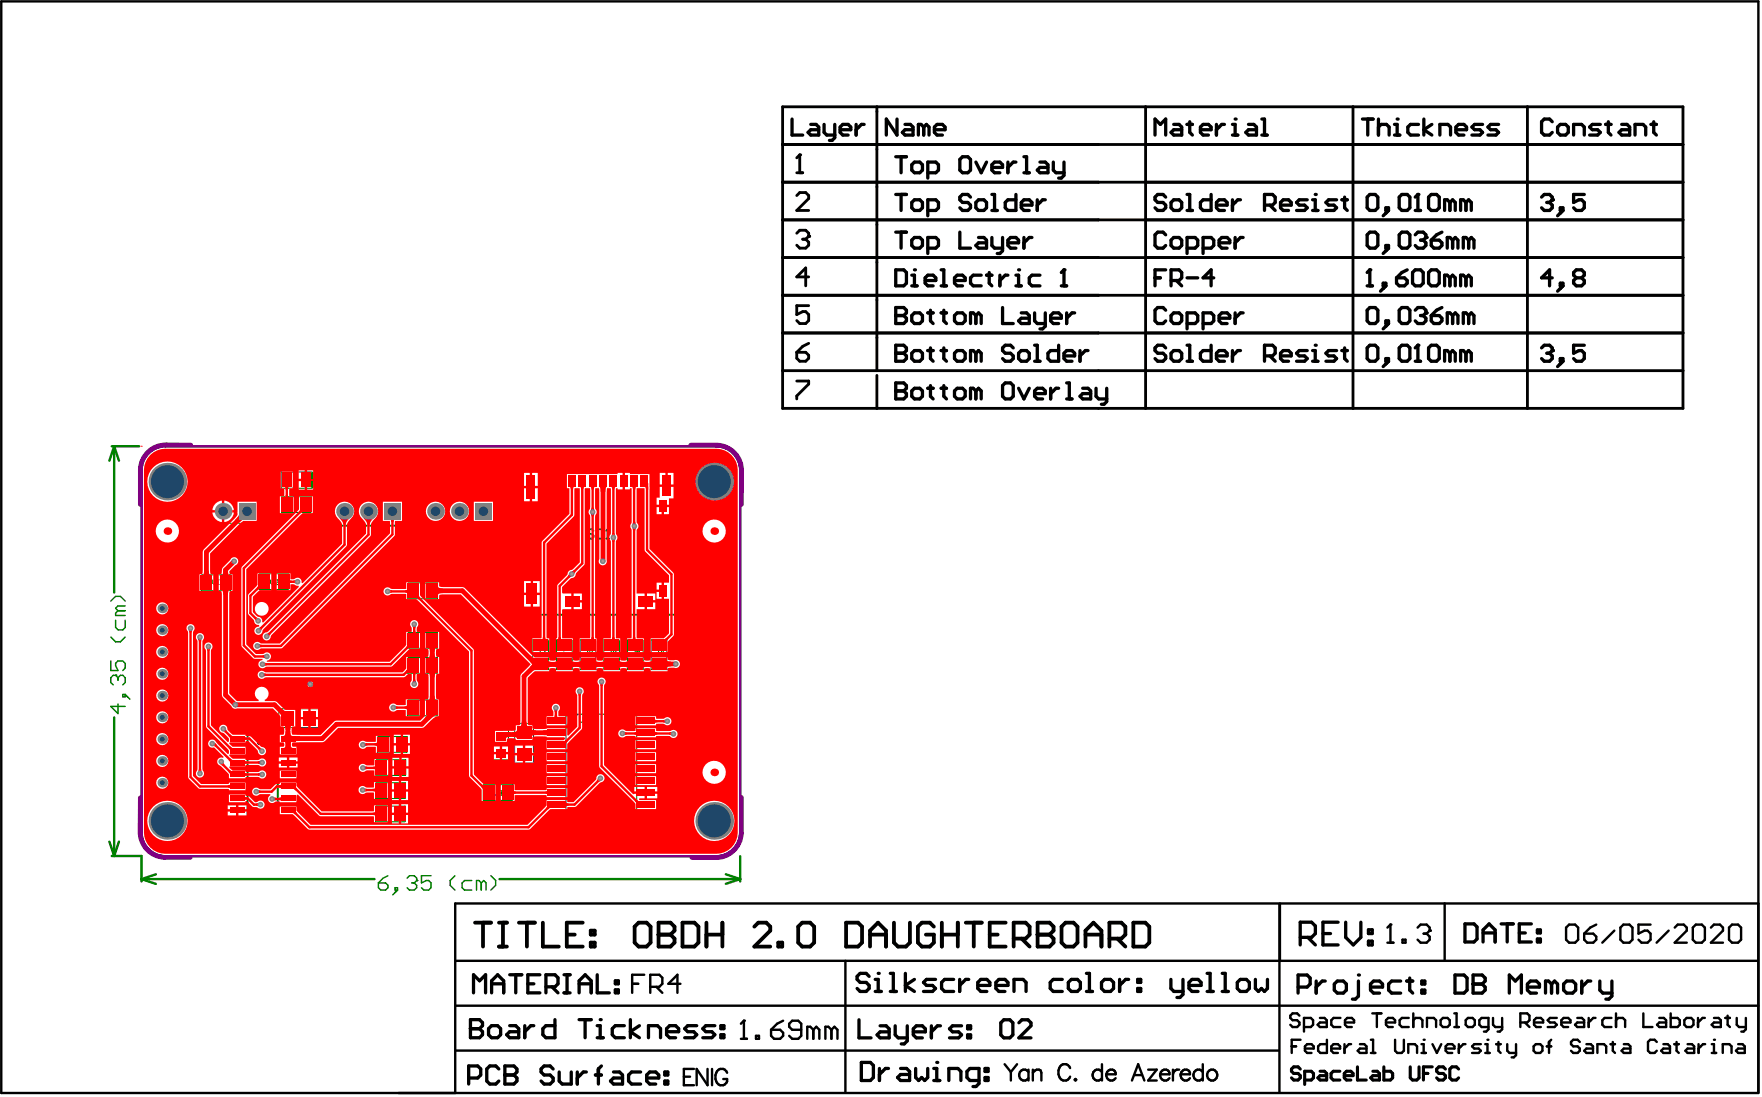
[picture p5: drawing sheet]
<svg xmlns="http://www.w3.org/2000/svg" width="622mm" height="387mm" viewBox="0 0 622 387" stroke-linecap="round" stroke-linejoin="round" font-family="sans-serif">
<g fill="none" stroke="#000" stroke-width="1">
<path d="M276.1 37.7h317.6v106.4h-317.6zM309.3 37.7v93.1M404.1 37.7v106.4M477.3 37.7v106.4M538.8 37.7v106.4M276.1 51h317.6M281.1 55.7l1-1.1v6.3M276.1 77.6h317.6M276.1 64.3h317.6M281.1 69l1-1.1h2.1l1.1 1.1v1l-4.2 4.2h4.2M281.1 60.9h2.1M276.1 90.9h317.6"/>
<path d="M281.1 82.3l1-1.1h2.1l1.1 1.1v1l-1.1 1.1M283.2 84.4h1M284.2 84.4l1.1 1v1.1l-1.1 1h-2.1l-1-1M285.3 97.7h-4.2l3.1-3.2v6.3M276.1 117.5h317.6M276.1 104.2h317.6M285.3 107.8h-4.2v3.2l2.1-1.1h1l1.1 1.1v2.1l-1.1 1h-2.1l-1-1M276.1 130.8h317.6M281.1 124.3h3.1l1.1 1v1.1l-1.1 1h-2.1l-1-1zM281.1 134.4h4.2v1.1l-4.2 4.2v1M285.3 121.1l-2.1 1.1-2.1 2.1M309.3 132.4v11.7"/>
</g>
<g fill="none" stroke="#000" stroke-width=".84">
<path d="M.4 .5h619.9v385.1h-619.9zM451.4 318.9v66.4M451.5 318.7v20M509.6 318.7v19.9M620.3 318.7h-459.7v66.9M161 339h459M298.2 339v46.3M489.4 332.6h2.2M489.4 327.2l1.1-1v6.4M494.8 331.5h1v1.1h-1zM500.1 327.2l1.1-1h2.1l1.1 1v1.1l-1.1 1.1M502.2 329.4h1.1"/>
<path d="M503.3 329.4l1.1 1v1.1l-1.1 1.1h-2.1l-1.1-1.1M552.5 327.2l1-1h2.2l1 1v4.3l-1 1.1h-2.2l-1-1.1zM558.9 329.4h3.2l1 1v1.1l-1 1.1h-2.2l-1-1.1zM563.1 326.2l-2.1 1-2.1 2.2M569.5 328.3l-4.2 4.3M571.6 327.2l1.1-1h2.1l1.1 1v4.3l-1.1 1.1h-2.1l-1.1-1.1zM582.3 326.2h-4.3v3.2l2.2-1.1h1l1.1 1.1v2.1l-1.1 1.1h-2.1l-1.1-1.1M588.7 328.3l-4.3 4.3M590.8 327.2l1.1-1h2.1l1.1 1v1.1l-4.3 4.3h4.3M597.2 327.2l1-1h2.2l1 1v4.3l-1 1.1h-2.2l-1-1.1zM603.6 327.2l1-1h2.2l1 1v1.1l-4.2 4.3h4.2M610 327.2l1-1h2.2l1 1v4.3l-1 1.1h-2.2l-1-1.1z"/>
<path d="M160.8 354.8h459.5M223 347.1h2.1M227.3 343.9h-4.3v6.4M229.4 348.1h3.2l1.1-1v-2.2l-1.1-1h-3.2v6.4M231.5 348.1l2.2 2.2M240 347.1h-4.2l3.2-3.2v6.4M458.4 358.3l-.8-.8h-1.6l-.8 .8v.8l.8 .8h1.6l.8 .8v.8l-.8 .8h-1.6l-.8-.8M465.6 359.1h1.6l.8 .8v2.4h-2.4l-.8-.8 .8-.8h2.4M472.9 359.1h-2.4l-.8 .8v1.6l.8 .8h2.4M484.1 357.5h3.2M485.7 357.5v4.8M497 359.1h-2.4l-.8 .8v1.6l.8 .8h2.4"/>
<path d="M498.6 359.9l.8-.8h1.6l.8 .8v2.4M498.6 357.5v4.8M508.2 359.9l.8-.8h1.6l.8 .8v1.6l-.8 .8h-1.6l-.8-.8zM513 357.5h.8v4.8M517.1 359.9l.8-.8h1.6l.8 .8v1.6l-.8 .8h-1.6l-.8-.8zM526.7 359.1v2.4l.8 .8h2.4M529.9 359.1v4l-.8 .8h-.8M549.2 359.1h-2.4l-.8 .8 .8 .8h1.6l.8 .8-.8 .8h-2.4M556.4 359.1h1.6l.8 .8v2.4h-2.4l-.8-.8 .8-.8h2.4M560.5 359.1v3.2M562.9 359.1h-.8l-1.6 1.6M568.5 359.1h-2.4l-.8 .8v1.6l.8 .8h2.4"/>
<path d="M570.1 359.9l.8-.8h1.6l.8 .8v2.4M570.1 357.5v4.8M579.7 357.5v4.8h3.3M585.4 359.1h1.6l.8 .8v2.4h-2.4l-.8-.8 .8-.8h2.4M589.4 357.5v4.8h2.4l.8-.8v-1.6l-.8-.8h-2.4M594.2 359.9l.8-.8h1.6l.8 .8v1.6l-.8 .8h-1.6l-.8-.8zM599 359.1v3.2M601.4 359.1h-.8l-1.6 1.6M604.6 359.1h1.7l.8 .8v2.4h-2.5l-.8-.8 .8-.8h2.5M608.7 359.1h1.6M609.5 358.3v3.2l.8 .8M612.7 359.1v2.4l.8 .8h2.4"/>
<path d="M615.9 359.1v4l-.8 .8h-.8M160.8 370.6h290.3M241.2 379.8h2.2M244.8 377.1h-3.6v5.7h3.6M249.6 377.1v5.7l-3.8-5.7v5.7M251.2 377.1v5.7M256.5 378.5a2.12 2.12 0 0 0-2.4-1.4 2.12 2.12 0 0 0-1.7 2.2 2.52 2.52 0 0 0 .5 2.7 2.52 2.52 0 0 0 2.8 .6l.8-1.1v-.8h-1.4M261.4 366.5h2.1M261.4 361.2l1-1.1v6.4M266.7 365.4h1.1v1.1h-1.1zM272 363.3h3.2l1.1 1v1.1l-1.1 1.1h-2.1l-1.1-1.1zM276.3 360.1l-2.2 1.1-2.1 2.1"/>
<path d="M282.7 363.3h-3.2l-1.1-1.1v-1l1.1-1.1h2.1l1.1 1.1v4.2l-1.1 1.1h-2.1l-1.1-1.1M286.9 363.3l-1-1.1h-1.1v4.3M286.9 363.3v3.2M286.9 363.3l1.1-1.1 1 1.1v3.2M293.3 363.3l-1.1-1.1h-1v4.3M293.3 363.3v3.2M293.3 363.3l1.1-1.1 1 1.1v3.2M354.4 375.4l2.2 2.8M356.6 378.2v3M358.8 375.4l-2.2 2.8M362.8 377.3v3.9M362.8 378.2a1.84 1.84 0 0 0-2.7-.3 1.84 1.84 0 0 0 0 2.7 1.84 1.84 0 0 0 2.7-.2"/>
<path d="M364.4 378.4l1.3-1.1 1.4 .3 .3 .8v2.8M364.4 377.3v3.9M377.5 376.8a2.12 2.12 0 0 0-2.4-1.4 2.12 2.12 0 0 0-1.7 2.2 2.52 2.52 0 0 0 .6 2.8 2.52 2.52 0 0 0 2.7 .5l.8-1.1M388.7 378.2a1.84 1.84 0 0 0-2.7-.3 1.84 1.84 0 0 0 0 2.7 1.84 1.84 0 0 0 2.7-.2M388.7 375.4v5.8M390.3 379a1.81 1.81 0 0 0 1.1 2 1.81 1.81 0 0 0 2.2-.6M390.6 378.2a1.59 1.59 0 0 1 1.8-.9 1.59 1.59 0 0 1 1.2 1.7h-3.3zM400.1 379.3h2.8M405.1 377.3h3l-3 3.9h3M409.3 379a1.81 1.81 0 0 0 1 2 1.81 1.81 0 0 0 2.3-.6M409.5 378.2a1.59 1.59 0 0 1 1.9-.9 1.59 1.59 0 0 1 1.2 1.7h-3.3zM413.8 377.3v3.9"/>
<path d="M416 377.3a1.85 1.85 0 0 0-2.2 1.7M416.5 379a1.81 1.81 0 0 0 1.1 2 1.81 1.81 0 0 0 2.2-.6M416.8 378.2a1.59 1.59 0 0 1 1.8-.9 1.59 1.59 0 0 1 1.2 1.7h-3.3zM424.3 378.2a1.84 1.84 0 0 0-2.7-.3 1.84 1.84 0 0 0 0 2.7 1.84 1.84 0 0 0 2.7-.2M424.3 375.4v5.8M426.1 378.2a1.84 1.84 0 0 1 2.7-.3 1.84 1.84 0 0 1 0 2.7 1.84 1.84 0 0 1-2.7-.2l-.3-.9zM455.7 369.1h1.5M458.8 366.8h-3.1v4.7M460 362.3h2.4l.8-.8v-1.6l-.8-.8h-2.4v4.8M460.3 369.9h3.1v-.8l-.7-.7h-1.6l-.8 .7v1.6l.8 .8h1.6M468.1 366.8v4.7h-2.3l-.8-.8v-1.6l.8-.7h2.3M469.7 369.9h3.1v-.8l-.8-.7h-1.6l-.7 .7v1.6l.7 .8h1.6"/>
<path d="M474.3 368.4v3.1M474.5 360.7h3.2v-.8l-.8-.8h-1.6l-.8 .8v1.6l.8 .8h1.6M476.6 368.4h-.7l-1.6 1.5M479.7 368.4h1.6l.8 .7v2.4h-2.4l-.7-.8 .7-.8h2.4M483.6 366.8h.8v4.7M483.6 371.5h1.6M488.9 360.7h3.3v-.8l-.8-.8h-1.7l-.8 .8v1.6l.8 .8h1.7M492.2 366.8v3.9l.7 .8h1.6l.8-.8v-3.9M496.8 371.5v-3.1h2.3l.8 .7v2.4M501.5 371.5h1.5M501.5 368.4h.7v3.1M503.4 362.3v-3.2h2.4l.8 .8v2.4"/>
<path d="M505.3 368.4l1.6 3.1 1.5-3.1M510 369.9h3.1v-.8l-.8-.7h-1.5l-.8 .7v1.6l.8 .8h1.5M513 362.3h1.7M514.7 368.4v3.1M517 368.4h-.8l-1.5 1.5M522.4 368.4h-2.3l-.8 .7 .8 .8h1.5l.8 .8-.8 .8h-2.3M524 371.5h1.5M524 368.4h.7v3.1M525.1 362.3h-2.4l-.8-.8v-1.6l.8-.8h2.4v4l-.8 .8h-.8M527.8 368.4h1.6M528.6 367.6v3.1l.8 .8M531.7 368.4v2.3l.8 .8h2.3"/>
<path d="M534.8 368.4v3.8l-.8 .8h-.7M536.3 360.7h2.5l.8-.8v-1.6l-.8-.8h-2.5v4.8M538 360.7l1.6 1.6M541 369.1l.8-.7h1.6l.7 .7v1.6l-.7 .8h-1.6l-.8-.8zM541.2 360.7h3.2v-.8l-.8-.8h-1.6l-.8 .8v1.6l.8 .8h1.6M545.7 369.1h1.5M547.2 366.8l-.7 .8v3.9M550.8 360.7h3.2v-.8l-.8-.8h-1.6l-.8 .8v1.6l.8 .8h1.6M557.3 367.6l-.8-.8h-1.5l-.8 .8v.8l.8 .7h1.5l.8 .8v.8l-.8 .8h-1.5l-.8-.8M559.6 368.4h1.6l.8 .7v2.4h-2.4l-.7-.8 .7-.8h2.4M563.5 371.5v-3.1h2.4l.7 .7v2.4M568.2 368.4h1.5"/>
<path d="M569 367.6v3.1l.7 .8M572.8 368.4h1.6l.8 .7v2.4h-2.4l-.7-.8 .7-.8h2.4M584.5 367.6l-.8-.8h-1.6l-.7 .8v3.1l.7 .8h1.6l.8-.8M586.8 368.4h1.6l.7 .7v2.4h-2.3l-.8-.8 .8-.8h2.3M590.7 368.4h1.5M591.5 367.6v3.1l.7 .8M595.3 368.4h1.6l.8 .7v2.4h-2.4l-.7-.8 .7-.8h2.4M599.2 368.4v3.1M601.5 368.4h-.7l-1.6 1.5M603.9 371.5h1.5M603.9 368.4h.7v3.1M607.8 371.5v-3.1h2.3l.8 .7v2.4"/>
<path d="M613.2 368.4h1.5l.8 .7v2.4h-2.3l-.8-.8 .8-.8h2.3M379.4 380.6l.3 .3-.3 .3-.3-.3zM399.3 381.2l2.2-5.8 2.2 5.8"/>
</g>
<g fill="none" stroke="#000" stroke-width="1.2">
<path d="M279.4 42v5.7h3.8M286 43.9h1.9l.9 .9v2.9h-2.8l-.9-1 .9-.9h2.8M290.7 43.9v2.8l1 1h2.8M294.5 43.9v4.7l-1 .9h-.9M296.4 45.8h3.7v-1l-.9-.9h-1.9l-.9 .9v1.9l.9 1h1.9M302 43.9v3.8M304.9 43.9h-1l-1.9 1.9M316 55.3h3.8M316.4 42v5.7l-3.7-5.7v5.7M317.9 55.3v5.6M319.3 43.9h1.9l.9 .9v2.9h-2.8l-1-1 1-.9h2.8M321.7 58.1l.9-.9h1.9l.9 .9v1.9l-.9 .9h-1.9l-.9-.9z"/>
<path d="M325.9 44.8l-1-.9h-.9v3.8M325.9 44.8v2.9M325.9 44.8l.9-.9 .9 .9v2.9M329.6 45.8h3.8v-1l-.9-.9h-1.9l-1 .9v1.9l1 1h1.9M338.6 56.2l1-.9h1.8l1 .9v3.8l-1 .9h-1.8l-1-.9zM344.3 57.2l1.8 3.7 1.9-3.7M349.9 59.1h3.8v-1l-1-.9h-1.8l-1 .9v1.9l1 .9h1.8M355.6 57.2v3.7M358.4 57.2h-.9l-1.9 1.9M361.2 55.3h1v5.6M366.9 57.2h1.9l.9 .9v2.8h-2.8l-1-.9 1-.9h2.8M371.6 57.2v2.8l.9 .9h2.8"/>
<path d="M375.3 57.2v4.7l-.9 .9h-.9M407.5 47.7v-5.7l1.8 1.9 1.9-1.9v5.7M414.1 43.9h1.8l1 .9v2.9h-2.8l-1-1 1-.9h2.8M418.8 43.9h1.9M419.7 42.9v3.8l1 1M423.5 45.8h3.7v-1l-.9-.9h-1.9l-.9 .9v1.9l.9 1h1.9M429.1 43.9v3.8M432 43.9h-1l-1.9 1.9M434.8 47.7h1.9M434.8 43.9h.9v3.8M440.4 43.9h1.9l1 .9v2.9h-2.9l-.9-1 .9-.9h2.9M445.1 47.7h1.9"/>
<path d="M445.1 42h1v5.7M480.6 42h3.8M482.5 42v5.7M486.3 44.8l.9-.9h1.9l1 .9v2.9M486.3 42v5.7M491.9 47.7h1.9M491.9 43.9h1v3.8M500.4 43.9h-2.8l-.9 .9v1.9l.9 1h2.8M502.3 42v5.7M505.1 43.9l-2.8 1.9 2.8 1.9M508 47.7v-3.8h2.8l.9 .9v2.9M513.6 45.8h3.8v-1l-1-.9h-1.8l-1 .9v1.9l1 1h1.8"/>
<path d="M523 43.9h-2.8l-.9 .9 .9 1h1.9l.9 .9-.9 1h-2.8M528.7 43.9h-2.8l-1 .9 1 1h1.8l1 .9-1 1h-2.8M547.6 42.9l-.9-.9h-1.9l-1 .9v3.8l1 1h1.9l.9-1M549.5 44.8l.9-.9h1.9l1 .9v1.9l-1 1h-1.9l-.9-1zM555.1 47.7v-3.8h2.9l.9 .9v2.9M564.6 43.9h-2.9l-.9 .9 .9 1h1.9l1 .9-1 1h-2.8M566.4 43.9h1.9M567.4 42.9v3.8l.9 1M572.1 43.9h1.9l.9 .9v2.9h-2.8l-1-1 1-.9h2.8M576.8 47.7v-3.8h2.8l1 .9v2.9M582.5 43.9h1.8M583.4 42.9v3.8l.9 1"/>
<path d="M316 68.6h3.8M317.9 68.6v5.6M321.7 71.4l.9-.9h1.9l.9 .9v1.9l-.9 .9h-1.9l-.9-.9zM327.3 74.2h2.8l1-.9v-1.9l-1-.9h-2.8v5.6M327.3 60.9h2.8l1-.9v-1.9l-1-.9h-2.8v5.6M342.4 69.5l-1-.9h-1.8l-1 .9v1l1 .9h1.8l1 1v.9l-1 .9h-1.8l-1-.9M344.3 71.4l.9-.9h1.9l.9 .9v1.9l-.9 .9h-1.9l-.9-.9zM349.9 68.6h1v5.6M349.9 74.2h1.9M358.4 68.6v5.6h-2.8l-1-.9v-1.9l1-.9h2.8M360.3 72.4h3.7v-1l-.9-.9h-1.9l-.9 .9v1.9l.9 .9h1.9M361.2 60.9h1.9"/>
<path d="M365.9 70.5v3.7M368.8 70.5h-1l-1.9 1.9M411.2 69.5l-.9-.9h-1.9l-.9 .9v1l.9 .9h1.9l.9 1v.9l-.9 .9h-1.9l-.9-.9M413.1 71.4l1-.9h1.8l1 .9v1.9l-1 .9h-1.8l-1-.9zM418.8 68.6h.9v5.6M418.8 74.2h1.9M427.2 68.6v5.6h-2.8l-.9-.9v-1.9l.9-.9h2.8M429.1 72.4h3.8v-1l-.9-.9h-1.9l-1 .9v1.9l1 .9h1.9M434.8 70.5v3.7M437.6 70.5h-.9l-1.9 1.9M446.1 72.4h2.8l1-1v-1.9l-1-.9h-2.8v5.6M448 72.4l1.9 1.8"/>
<path d="M451.7 72.4h3.8v-1l-.9-.9h-1.9l-1 .9v1.9l1 .9h1.9M461.2 70.5h-2.9l-.9 .9 .9 1h1.9l1 .9-1 .9h-2.8M463 74.2h1.9M463 70.5h1v3.7M471.5 70.5h-2.8l-.9 .9 .9 1h1.9l.9 .9-.9 .9h-2.8M473.4 70.5h1.9M474.4 69.5v3.8l.9 .9M482.3 69.5l.9-.9h1.9l1 .9v3.8l-1 .9h-1.9l-.9-.9zM488.9 73.3h.9v.9h-.9zM489.8 74.2l-1.8 1.9M493.6 69.5l.9-.9h1.9l1 .9v3.8l-1 .9h-1.9l-.9-.9zM499.3 74.2h1.8"/>
<path d="M499.3 69.5l.9-.9v5.6M504 69.5l.9-.9h1.9l.9 .9v3.8l-.9 .9h-1.9l-.9-.9zM511.5 71.4l-.9-.9h-1v3.7M511.5 71.4v2.8M511.5 71.4l.9-.9 1 .9v2.8M517.2 71.4l-1-.9h-.9v3.7M517.2 71.4v2.8M517.2 71.4l.9-.9 .9 .9v2.8M543.8 69.5l1-.9h1.9l.9 .9v1l-.9 .9M545.7 71.4h1M546.7 71.4l.9 1v.9l-.9 .9h-1.9l-1-.9M550.4 73.3h1v.9h-1z"/>
<path d="M551.4 74.2l-1.9 1.9M558.9 68.6h-3.8v2.8l1.9-.9h1l.9 .9v1.9l-.9 .9h-1.9l-1-.9M316 95.2h2.8l1 .9v3.8l-1 .9h-2.8zM316 81.9h3.8M317.9 81.9v5.6M321.7 97.1h.9v3.7M322.6 83.8h1.9l.9 .9v1.9l-.9 .9h-1.9l-.9-.9v-1.9zM326.4 99h3.7v-1l-.9-.9h-1.9l-.9 .9v1.9l.9 .9h1.9M327.3 87.5h2.8l1-.9v-1.9l-1-.9h-2.8v5.6M332 95.2h1v5.6M336.7 99h3.8v-1l-.9-.9h-1.9l-1 .9v1.9l1 .9h1.9M338.6 81.9v5.6h3.8"/>
<path d="M345.2 83.8h1.9l.9 .9v2.8h-2.8l-.9-.9 .9-.9h2.8M346.1 97.1h-2.8l-.9 .9v1.9l.9 .9h2.8M348 97.1h1.9M349 96.1v3.8l.9 .9M349.9 83.8v2.8l1 .9h2.8M352.7 97.1v3.7M353.7 83.8v4.7l-1 .9h-.9M355.6 85.7h3.7v-1l-.9-.9h-1.9l-.9 .9v1.9l.9 .9h1.9M355.6 97.1h-1l-1.9 1.9M358.4 97.1h.9v3.7M361.2 83.8v3.7M364 83.8h-.9l-1.9 1.9"/>
<path d="M366.9 97.1h-2.9l-.9 .9v1.9l.9 .9h2.9M374.4 96.1l.9-.9v5.6M407.5 98h1.8M411.2 95.2h-3.7v5.6M411.2 82.8l-.9-.9h-1.9l-.9 .9v3.8l.9 .9h1.9l.9-.9M413.1 99h2.8l1-1v-1.9l-1-.9h-2.8v5.6M414.1 83.8h1.8l1 .9v1.9l-1 .9h-1.8l-1-.9v-1.9zM415 99l1.9 1.8M418.8 98h3.7M418.8 87.5h2.8l.9-.9v-1.9l-.9-.9h-2.8v5.6M424.4 87.5h2.8l1-.9v-1.9l-1-.9h-2.8v5.6M428.2 98h-3.8l2.8-2.8v5.6"/>
<path d="M430.1 85.7h3.7v-1l-.9-.9h-1.9l-.9 .9v1.9l.9 .9h1.9M435.7 83.8v3.7M438.6 83.8h-1l-1.9 1.9M482.3 82.8l.9-.9h1.9l1 .9v3.8l-1 .9h-1.9l-.9-.9zM482.3 96.1l.9-.9v5.6M488 99.9h.9v.9h-.9zM488.9 86.6h.9v.9h-.9zM489.8 87.5l-1.8 1.9M492.7 98h2.8l.9 1v.9l-.9 .9h-1.9l-.9-.9zM493.6 82.8l.9-.9h1.9l1 .9v3.8l-1 .9h-1.9l-.9-.9zM496.4 95.2l-1.9 .9-1.8 1.9M498.3 96.1l1-.9h1.8l1 .9v3.8l-1 .9h-1.8l-1-.9z"/>
<path d="M499.3 82.8l.9-.9h1.9l.9 .9v1l-.9 .9M501.1 84.7h1M502.1 84.7l.9 1v.9l-.9 .9h-1.9l-.9-.9M504 96.1l.9-.9h1.9l.9 .9v3.8l-.9 .9h-1.9l-.9-.9zM504.9 84.7h2.8l1 1v.9l-1 .9h-1.8l-1-.9zM508.7 81.9l-1.9 .9-1.9 1.9M511.5 98l-.9-.9h-1v3.7M511.5 98v2.8M511.5 98l.9-.9 1 .9v2.8M512.4 84.7l-.9-.9h-.9v3.7M512.4 84.7v2.8M512.4 84.7l1-.9 .9 .9v2.8"/>
<path d="M517.2 98l-1-.9h-.9v3.7M517.2 98v2.8M517.2 98l.9-.9 .9 .9v2.8M518.1 84.7l-.9-.9h-1v3.7M518.1 84.7v2.8M518.1 84.7l.9-.9 1 .9v2.8M547.6 98h-3.8l2.9-2.8v5.6M550.4 99.9h1v.9h-1zM556.1 98l-1-.9v-1l1-.9h1.9l.9 .9v1l-.9 .9M556.1 98l-1 1v.9l1 .9h1.9l.9-.9v-.9l-.9-1M556.1 98h1.9M316 108.5h2.8l1 .9v1l-1 .9 1 1v.9l-1 .9h-2.8z"/>
<path d="M316 111.3h2.8M321.7 100.8h1.8M322.6 110.4h1.9l.9 .9v1.9l-.9 .9h-1.9l-.9-.9v-1.9zM327.3 110.4h1.9M328.2 109.4v3.8l1 .9M332 100.8h1.9M332 110.4h1.9M333 109.4v3.8l.9 .9M337.7 110.4h1.9l.9 .9v1.9l-.9 .9h-1.9l-1-.9v-1.9zM344.3 111.3l-1-.9h-.9v3.7M344.3 111.3v2.8M344.3 111.3l.9-.9 .9 .9v2.8"/>
<path d="M353.7 108.5v5.6h3.8M358.4 100.8h1.9M360.3 110.4h1.9l.9 .9v2.8h-2.8l-1-.9 1-.9h2.8M365 110.4v2.8l.9 .9h2.9M368.8 110.4v4.7l-1 .9h-.9M370.6 112.3h3.8v-1l-.9-.9h-1.9l-1 .9v1.9l1 .9h1.9M374.4 100.8h1.9M376.3 110.4v3.7M379.1 110.4h-.9l-1.9 1.9M411.2 109.4l-.9-.9h-1.9l-.9 .9v3.8l.9 .9h1.9l.9-.9M414.1 110.4h1.8l1 .9v1.9l-1 .9h-1.8l-1-.9v-1.9zM418.8 114.1h2.8l.9-.9v-1.9l-.9-.9h-2.8v5.6"/>
<path d="M424.4 114.1h2.8l1-.9v-1.9l-1-.9h-2.8v5.6M430.1 112.3h3.7v-1l-.9-.9h-1.9l-.9 .9v1.9l.9 .9h1.9M435.7 110.4v3.7M438.6 110.4h-1l-1.9 1.9M482.3 100.8h1.9M482.3 109.4l.9-.9h1.9l1 .9v3.8l-1 .9h-1.9l-.9-.9zM488.9 113.2h.9v.9h-.9zM488.9 100.8l-1.9 1.9M489.8 114.1l-1.8 1.9M493.6 109.4l.9-.9h1.9l1 .9v3.8l-1 .9h-1.9l-.9-.9zM499.3 109.4l.9-.9h1.9l.9 .9v1l-.9 .9M501.1 111.3h1"/>
<path d="M502.1 111.3l.9 1v.9l-.9 .9h-1.9l-.9-.9M504.9 111.3h2.8l1 1v.9l-1 .9h-1.8l-1-.9zM508.7 108.5l-1.9 .9-1.9 1.9M512.4 111.3l-.9-.9h-.9v3.7M512.4 111.3v2.8M512.4 111.3l1-.9 .9 .9v2.8M518.1 111.3l-.9-.9h-1v3.7M518.1 111.3v2.8M518.1 111.3l.9-.9 1 .9v2.8M551.4 100.8l-1.9 1.9M316 121.8h2.8l1 .9v1l-1 .9 1 1v.9l-1 .9h-2.8zM316 124.6h2.8"/>
<path d="M316 135.1h2.8l1 .9v1l-1 .9 1 1v.9l-1 .9h-2.8zM316 137.9h2.8M322.6 123.7h1.9l.9 .9v1.9l-.9 .9h-1.9l-.9-.9v-1.9zM322.6 137h1.9l.9 .9v1.9l-.9 .9h-1.9l-.9-.9v-1.9zM327.3 123.7h1.9M327.3 137h1.9M328.2 122.7v3.8l1 .9M328.2 136v3.8l1 .9M332 123.7h1.9M332 137h1.9M333 122.7v3.8l.9 .9M333 136v3.8l.9 .9"/>
<path d="M337.7 123.7h1.9l.9 .9v1.9l-.9 .9h-1.9l-1-.9v-1.9zM337.7 137h1.9l.9 .9v1.9l-.9 .9h-1.9l-1-.9v-1.9zM344.3 124.6l-1-.9h-.9v3.7M344.3 137.9l-1-.9h-.9v3.7M344.3 124.6v2.8M344.3 137.9v2.8M344.3 124.6l.9-.9 .9 .9v2.8M344.3 137.9l.9-.9 .9 .9v2.8M353.7 136l.9-.9h1.9l1 .9v3.8l-1 .9h-1.9l-.9-.9zM357.5 122.7l-1-.9h-1.9l-.9 .9v1l.9 .9h1.9l1 1v.9l-1 .9h-1.9l-.9-.9M359.3 137l1.9 3.7 1.9-3.7M360.3 123.7h1.9l.9 .9v1.9l-.9 .9h-1.9l-1-.9v-1.9z"/>
<path d="M365 121.8h.9v5.6M365 127.4h1.9M365 138.9h3.8v-1l-1-.9h-1.9l-.9 .9v1.9l.9 .9h1.9M370.6 137v3.7M373.5 121.8v5.6h-2.9l-.9-.9v-1.9l.9-.9h2.9M373.5 137h-1l-1.9 1.9M375.3 125.6h3.8v-1l-.9-.9h-1.9l-1 .9v1.9l1 .9h1.9M376.3 135.1h.9v5.6M381 123.7v3.7M381.9 137h1.9l1 .9v2.8h-2.9l-.9-.9 .9-.9h2.9M383.8 123.7h-.9l-1.9 1.9M386.7 137v2.8l.9 .9h2.8"/>
<path d="M390.4 137v4.7l-.9 .9h-1M411.2 122.7l-.9-.9h-1.9l-.9 .9v1l.9 .9h1.9l.9 1v.9l-.9 .9h-1.9l-.9-.9M414.1 123.7h1.8l1 .9v1.9l-1 .9h-1.8l-1-.9v-1.9zM418.8 121.8h.9v5.6M418.8 127.4h1.9M427.2 121.8v5.6h-2.8l-.9-.9v-1.9l.9-.9h2.8M429.1 125.6h3.8v-1l-.9-.9h-1.9l-1 .9v1.9l1 .9h1.9M434.8 123.7v3.7M437.6 123.7h-.9l-1.9 1.9M446.1 125.6h2.8l1-1v-1.9l-1-.9h-2.8v5.6M448 125.6l1.9 1.8M451.7 125.6h3.8v-1l-.9-.9h-1.9l-1 .9v1.9l1 .9h1.9"/>
<path d="M461.2 123.7h-2.9l-.9 .9 .9 1h1.9l1 .9-1 .9h-2.8M463 127.4h1.9M463 123.7h1v3.7M471.5 123.7h-2.8l-.9 .9 .9 1h1.9l.9 .9-.9 .9h-2.8M473.4 123.7h1.9M474.4 122.7v3.8l.9 .9M482.3 122.7l.9-.9h1.9l1 .9v3.8l-1 .9h-1.9l-.9-.9zM488.9 126.5h.9v.9h-.9zM489.8 127.4l-1.8 1.9M493.6 122.7l.9-.9h1.9l1 .9v3.8l-1 .9h-1.9l-.9-.9zM499.3 127.4h1.8M499.3 122.7l.9-.9v5.6"/>
<path d="M504 122.7l.9-.9h1.9l.9 .9v3.8l-.9 .9h-1.9l-.9-.9zM511.5 124.6l-.9-.9h-1v3.7M511.5 124.6v2.8M511.5 124.6l.9-.9 1 .9v2.8M517.2 124.6l-1-.9h-.9v3.7M517.2 124.6v2.8M517.2 124.6l.9-.9 .9 .9v2.8M543.8 122.7l1-.9h1.9l.9 .9v1l-.9 .9M545.7 124.6h1M546.7 124.6l.9 1v.9l-.9 .9h-1.9l-1-.9M550.4 126.5h1v.9h-1zM551.4 127.4l-1.9 1.9"/>
<path d="M558.9 121.8h-3.8v2.8l1.9-.9h1l.9 .9v1.9l-.9 .9h-1.9l-1-.9M376.3 140.7h1.9M458.7 330.7h4l1.3-1.4v-2.6l-1.3-1.4h-4v8.1M461.4 330.7l2.6 2.7M466.7 329.3h2.7M472.1 325.3h-5.4v8.1h5.4M474.7 325.3v5.4l2.7 2.7 2.7-2.7v-5.4M482.8 332h1.3v1.4h-1.3zM482.8 328h1.3v1.3h-1.3zM516.8 325.9h3.2l1.1 1.1v4.2l-1.1 1.1h-3.2zM523.2 332.3v-4.2l2.1-2.2 2.2 2.2v4.2M523.2 329.1h4.3"/>
<path d="M529.6 325.9h4.2M531.7 325.9v6.4M536 329.1h2.1M540.2 325.9h-4.2v6.4h4.2M542.4 331.2h1v1.1h-1zM542.4 328.1h1v1h-1zM166 359.7h3.2l1 1.1v1l-1 1.1 1 1.1v1l-1 1.1h-3.2zM167 350.3v-6.4l2.2 2.1 2.1-2.1v6.4M173.4 350.3v-4.3l2.2-2.1 2.1 2.1v4.3M173.4 347.1h4.3M179.8 343.9h4.3M181.9 343.9v6.4"/>
<path d="M186.2 347.1h2.1M190.5 343.9h-4.3v6.4h4.3M192.6 348.1h3.2l1-1v-2.2l-1-1h-3.2v6.4M194.7 348.1l2.1 2.2M195.8 359.7v6.4h-3.2l-1.1-1.1v-2.1l1.1-1.1h3.2M199 343.9h2.1M199 350.3h2.1M200 343.9v6.4M204.3 359.7h4.2M204.3 347.1h4.3M204.3 350.3v-4.3l2.1-2.1 2.2 2.1v4.3M206.4 359.7v6.4"/>
<path d="M210.7 343.9v6.4h4.2M217.1 346h1v1.1h-1zM217.1 349.2h1v1.1h-1zM222.4 359.7v6.4M303 359.8v6.3h4.3M306.6 344.4l-1-1h-2.2l-1 1v1.1l1 1.1h2.2l1 1v1.1l-1 1.1h-2.2l-1-1.1M308.8 349.8h2.1M308.8 345.5h1v4.3M314.1 343.4h1v6.4M314.1 349.8h2.1M319.4 343.4v6.4M322.6 345.5l-3.2 2.1 3.2 2.2"/>
<path d="M330 345.5h-3.2l-1 1.1 1 1h2.2l1 1.1-1 1.1h-3.2M336.4 345.5h-3.2l-1 1.1v2.1l1 1.1h3.2M338.6 345.5v4.3M341.7 345.5h-1l-2.1 2.1M344.9 347.6h4.3v-1l-1.1-1.1h-2.1l-1.1 1.1v2.1l1.1 1.1h2.1M351.3 347.6h4.3v-1l-1.1-1.1h-2.1l-1.1 1.1v2.1l1.1 1.1h2.1M357.7 349.8v-4.3h3.2l1.1 1.1v3.2M374.7 345.5h-3.1l-1.1 1.1v2.1l1.1 1.1h3.1M376.9 346.6l1-1.1h2.2l1 1.1v2.1l-1 1.1h-2.2l-1-1.1zM383.3 343.4h1v6.4M383.3 349.8h2.1M388.6 346.6l1-1.1h2.2l1 1.1v2.1l-1 1.1h-2.2l-1-1.1z"/>
<path d="M395 345.5v4.3M398.2 345.5h-1.1l-2.1 2.1M401.4 345.5h1v1.1h-1zM401.4 348.7h1v1.1h-1zM413.1 345.5v3.2l1 1.1h3.2M417.3 345.5v5.3l-1 1.1h-1.1M419.5 347.6h4.2v-1l-1.1-1.1h-2.1l-1 1.1v2.1l1 1.1h2.1M425.8 343.4h1.1v6.4M425.8 349.8h2.2M431.2 343.4h1v6.4M431.2 349.8h2.1M436.5 346.6l1-1.1h2.2l1 1.1v2.1l-1 1.1h-2.2l-1-1.1z"/>
<path d="M442.9 345.5v3.2l1 1.1 1.1-1.1 1.1 1.1 1-1.1v-3.2M457.9 348.2h3.2l1.1-1v-2.2l-1.1-1h-3.2v6.3M464.3 346.1v4.2M467.5 346.1h-1l-2.2 2.1M470.7 347.2l1.1-1.1h2.1l1.1 1.1v2.1l-1.1 1h-2.1l-1.1-1zM479.2 346.1v5.3l-1 1.1h-1.1M483.5 348.2h4.2v-1l-1-1.1h-2.2l-1 1.1v2.1l1 1h2.2M494.1 346.1h-3.2l-1 1.1v2.1l1 1h3.2M496.3 346.1h2.1M497.3 345v4.3l1.1 1M501.6 346.1h1v1.1h-1zM501.6 349.3h1v1h-1z"/>
<path d="M513.3 344h3.2l1 1v4.3l-1 1h-3.2zM519.7 344h3.2l1 1v1.1l-1 1.1 1 1v1.1l-1 1h-3.2zM519.7 347.2h3.2M532.4 350.3v-6.3l2.2 2.1 2.1-2.1v6.3M538.8 348.2h4.3v-1l-1.1-1.1h-2.1l-1.1 1.1v2.1l1.1 1h2.1M547.4 347.2l1-1.1 1.1 1.1v3.1M547.4 347.2l-1.1-1.1h-1.1v4.2M547.4 347.2v3.1M551.6 347.2l1.1-1.1h2.1l1.1 1.1v2.1l-1.1 1h-2.1l-1.1-1zM558 346.1v4.2M561.2 346.1h-1.1l-2.1 2.1M564.4 346.1v3.2l1 1h3.2"/>
<path d="M568.6 346.1v5.3l-1 1.1h-1.1M166 362.9h3.2M172.4 362.9l1-1.1h2.1l1.1 1.1v2.1l-1.1 1.1h-2.1l-1-1.1zM176 377.1l-1.1-1.1h-2.1l-1.1 1.1v4.3l1.1 1h2.1l1.1-1M178.1 376h3.2l1.1 1.1v1.1l-1.1 1 1.1 1.1v1.1l-1.1 1h-3.2zM178.1 379.2h3.2M179.8 361.8h2.1l1.1 1.1v3.2h-3.2l-1.1-1.1 1.1-1h3.2M185.1 361.8v4.3M188.3 361.8h-1l-2.2 2.2M195.1 377.1l-1-1.1h-2.2l-1 1.1v1.1l1 1h2.2l1 1.1v1.1l-1 1h-2.2l-1-1M197.3 378.2v3.2l1 1h3.2v-4.2M203.7 378.2v4.2"/>
<path d="M206.8 378.2h-1l-2.1 2.1M210 379.2h2.2M210.7 366.1h2.1M210.7 361.8h1v4.3M212.2 376l-1.1 1.1v5.3M216.4 378.2h2.2l1 1v3.2h-3.2l-1-1 1-1.1h3.2M220.3 361.8h-3.2l-1.1 1.1v2.1l1.1 1.1h3.2M225.6 361.8l-3.2 2.2 3.2 2.1M226 378.2h-3.2l-1.1 1v2.2l1.1 1h3.2M228.8 366.1v-4.3h3.2l1 1.1v3.2M234.5 378.2h1.1v1h-1.1zM235.2 364h4.2v-1.1l-1.1-1.1h-2.1l-1 1.1v2.1l1 1.1h2.1"/>
<path d="M245.8 361.8h-3.2l-1.1 1.1 1.1 1.1h2.1l1.1 1-1.1 1.1h-3.2M252.2 361.8h-3.2l-1.1 1.1 1.1 1.1h2.1l1.1 1-1.1 1.1h-3.2M254.3 365h1.1v1.1h-1.1zM254.3 361.8h1.1v1.1h-1.1zM303.9 374.8h3.2l1 1.1v4.2l-1 1.1h-3.2zM310.2 376.9v4.3M310.5 361.9h2.1l1.1 1v3.2h-3.2l-1.1-1 1.1-1.1h3.2M313.4 376.9h-1l-2.2 2.2M315.8 361.9v3.2l1.1 1h3.2M317.7 376.9h2.1l1.1 1.1v3.2h-3.2l-1.1-1.1 1.1-1h3.2M320.1 361.9v5.3l-1.1 1.1h-1.1M322.2 364h4.2v-1.1l-1-1h-2.1l-1.1 1v2.2l1.1 1h2.1"/>
<path d="M323 376.9v3.2l1.1 1.1 1-1.1 1.1 1.1 1.1-1.1v-3.2M328.6 361.9v4.2M329.4 376.9h1.1v4.3M331.8 361.9h-1.1l-2.1 2.1M339.2 361.9h-3.2l-1 1 1 1.1h2.2l1 1.1-1 1h-3.2M341.3 361.9h1.1v1h-1.1zM341.3 365.1h1.1v1h-1.1zM347.5 376.9h1.1v1.1h-1.1zM353.1 360.8l1-1h2.2l1 1v4.3l-1 1h-2.2l-1-1zM359.4 360.8l1.1-1h2.1l1.1 1v1.1l-4.3 4.2h4.3M165.3 380.3h3.2l1.1-1.1v-2.1l-1.1-1.1h-3.2v6.4M228.1 380.3h4.3v-1.1l-1.1-1h-2.1l-1.1 1v2.2l1.1 1h2.1"/>
<path d="M234.5 381.4h1.1v1h-1.1zM329.4 381.2h2.1M334.7 381.2v-4.3h3.2l1.1 1.1v3.2M345.4 381.2h-3.2l-1.1-1.1v-2.1l1.1-1.1h3.2v5.3l-1.1 1.1h-1.1M347.5 380.1h1.1v1.1h-1.1z"/>
</g>
<g fill="#000">
<circle cx="282.1" cy="54.6" r=".5"/>
<circle cx="435.7" cy="42" r=".58"/>
<circle cx="492.9" cy="42" r=".58"/>
<circle cx="464" cy="68.6" r=".58"/>
<circle cx="500.2" cy="68.6" r=".58"/>
<circle cx="547.6" cy="70.5" r=".58"/>
<circle cx="285.3" cy="83.3" r=".5"/>
<circle cx="322.6" cy="95.2" r=".58"/>
<circle cx="359.3" cy="95.2" r=".58"/>
<circle cx="375.3" cy="95.2" r=".58"/>
<circle cx="483.2" cy="95.2" r=".58"/>
<circle cx="503" cy="83.8" r=".58"/>
<circle cx="316" cy="111.3" r=".58"/>
<circle cx="503" cy="110.4" r=".58"/>
<circle cx="316" cy="124.6" r=".58"/>
<circle cx="316" cy="137.9" r=".58"/>
<circle cx="464" cy="121.8" r=".58"/>
<circle cx="500.2" cy="121.8" r=".58"/>
<circle cx="547.6" cy="123.7" r=".58"/>
<circle cx="232.3" cy="329.7" r=".66"/>
<circle cx="366" cy="329.7" r=".66"/>
<circle cx="490.5" cy="326.2" r=".42"/>
<circle cx="504.4" cy="328.3" r=".42"/>
<circle cx="211.7" cy="359.7" r=".58"/>
<circle cx="309.8" cy="343.4" r=".58"/>
<circle cx="479.2" cy="344" r=".58"/>
<circle cx="519.7" cy="347.2" r=".58"/>
<circle cx="166" cy="362.9" r=".58"/>
<circle cx="178.1" cy="379.2" r=".58"/>
<circle cx="262.4" cy="360.1" r=".42"/>
<circle cx="330.5" cy="374.8" r=".58"/>
<circle cx="502.2" cy="366.8" r=".42"/>
<circle cx="524.7" cy="366.8" r=".42"/>
<circle cx="604.6" cy="366.8" r=".42"/>
</g>
<g fill="none" stroke="#000" stroke-width="1.1">
<path d="M458.7 377.1l-.8-.7h-1.5l-.8 .7v.8l.8 .8h1.5l.8 .8v.7l-.8 .8h-1.5l-.8-.8M465.7 377.9h1.5l.8 .8v2.3h-2.3l-.8-.8 .8-.7h2.3M472.7 377.9h-2.4l-.7 .8v1.5l.7 .8h2.4M474.2 379.5h3.1v-.8l-.7-.8h-1.6l-.8 .8v1.5l.8 .8h1.6M478.9 376.4v4.6h3.1M484.3 377.9h1.6l.7 .8v2.3h-2.3l-.8-.8 .8-.7h2.3M488.2 376.4v4.6h2.3l.8-.8v-1.5l-.8-.8h-2.3M497.5 376.4v3.8l.8 .8h1.5l.8-.8v-3.8M502.2 378.7h1.5M505.3 376.4h-3.1v4.6M509.9 377.1l-.8-.7h-1.5l-.8 .7v.8l.8 .8h1.5l.8 .8v.7l-.8 .8h-1.5l-.8-.8M514.6 377.1l-.8-.7h-1.6l-.7 .7v3.1l.7 .8h1.6l.8-.8"/>
<path d="M460.3 381h2.3l.8-.8v-1.5l-.8-.8h-2.3v4.7"/>
</g>
<g fill="none" stroke="#000" stroke-width="1.3">
<path d="M167.6 325.5h5.6M170.4 325.5v8.4M176 325.5h2.8M176 333.9h2.8M177.4 325.5v8.4M183.1 325.5h5.6M185.9 325.5v8.4M191.5 325.5v8.4h5.6M200 329.7h2.8M205.6 325.5h-5.6v8.4h5.6M208.4 332.5h1.4v1.4h-1.4zM208.4 328.3h1.4v1.4h-1.4z"/>
<path d="M223.9 326.9l1.4-1.4h2.8l1.4 1.4v5.6l-1.4 1.4h-2.8l-1.4-1.4zM232.3 325.5h4.2l1.5 1.4v1.4l-1.5 1.4 1.5 1.4v1.4l-1.5 1.4h-4.2zM232.3 329.7h4.2M240.8 325.5h4.2l1.4 1.4v5.6l-1.4 1.4h-4.2zM249.2 329.7h5.6M249.2 325.5v8.4M254.8 325.5v8.4M266.1 326.9l1.4-1.4h2.8l1.4 1.4v1.4l-5.6 5.6h5.6M274.6 332.5h1.4v1.4h-1.4zM281.6 326.9l1.4-1.4h2.8l1.4 1.4v5.6l-1.4 1.4h-2.8l-1.4-1.4zM298.5 325.5h4.2l1.4 1.4v5.6l-1.4 1.4h-4.2zM306.9 329.7h5.7"/>
<path d="M306.9 333.9v-5.6l2.8-2.8 2.9 2.8v5.6M315.4 325.5v7l1.4 1.4h2.8l1.4-1.4v-7M329.4 326.9l-1.4-1.4h-2.8l-1.4 1.4v5.6l1.4 1.4h2.8l1.4-1.4v-2.8h-2.8M332.3 329.7h5.6M332.3 325.5v8.4M337.9 325.5v8.4M340.7 325.5h5.6M343.5 325.5v8.4M349.2 329.7h2.8M354.8 325.5h-5.6v8.4h5.6M357.6 331.1h4.2l1.4-1.4v-2.8l-1.4-1.4h-4.2v8.4M360.4 331.1l2.8 2.8"/>
<path d="M366 325.5h4.3l1.4 1.4v1.4l-1.4 1.4 1.4 1.4v1.4l-1.4 1.4h-4.3zM366 329.7h4.3M374.5 326.9l1.4-1.4h2.8l1.4 1.4v5.6l-1.4 1.4h-2.8l-1.4-1.4zM382.9 329.7h5.7M382.9 333.9v-5.6l2.8-2.8 2.9 2.8v5.6M391.4 331.1h4.2l1.4-1.4v-2.8l-1.4-1.4h-4.2v8.4M394.2 331.1l2.8 2.8M399.8 325.5h4.2l1.5 1.4v5.6l-1.5 1.4h-4.2z"/>
</g>
<g fill="none" stroke="#008000" stroke-width=".35">
<path d="M74.5 176.2h16.9v8.4h-16.9zM110.2 166.5h-11v5.7h11M138.6 179.8l.9-.2 .3 .5M109.8 180.6v-5.4l-10.5 .2v5.4h10.3M137 180.7h.8l.3-.9-.3-.2h-.8v1.6M71.1 202.8h10.3v5.4l-10.4 .2v-5.4M101.9 207.8v-5.4l-10.5 .2v5.4h10.3M144 205.6h10.4v5.5l-10.5 .1v-5.4M183.3 216.9h.1M144 223.1h10.4v5.4l-10.5 .2v-5.4M144 232h10.4v5.4l-10.5 .1v-5.4M193.4 225.8h-5.4l.1 10.4h5.4v-10.3"/>
<path d="M201.7 225.8h-5.4l.2 10.4h5.4v-10.3M210.1 225.8h-5.5l.2 10.4h5.4v-10.3M218.4 225.8h-5.4l.2 10.4h5.4v-10.3M226.7 225.8h-5.4l.2 10.4h5.4v-10.3M235.1 225.8h-5.4l.2 10.4h5.4v-10.3M98.4 250h14v6.7h-14zM104.5 253.4h1.7M105.4 252.5v1.7M133.3 259.8h10.3v5.4l-10.4 .2v-5.4M143.9 247h10.3v5.4l-10.5 .1v-5.4M174.1 257.4h5.3v10.6h-5.3zM181.5 255.3h6.7v13.9h-6.7z"/>
<path d="M199.7 251.9h24.9v34.3h-24.9zM203.9 251.9l-4.2 4.3M132.7 276.1h10.3v5.4l-10.5 .2v-5.4M132.8 268h10.3v5.4l-10.4 .2v-5.5M175.9 262.7h1.7M176.7 261.9v1.7M184 262.2h1.7M184.9 261.4v1.7M132.7 284.4h10.3v5.4l-10.5 .1v-5.4M181 282.2v-5.4l-10.5 .2v5.4h10.3"/>
</g>
<path d="M183.3 216.9h2.5l-2.5-2.5v2.5" fill="none" stroke="#008000" stroke-width=".5"/>
<path d="M117.3 175.3h25.4v10.1h-25.4zM149.4 175.3h25.4v10.1h-25.4zM183.3 162h55.6v54.9h-51.6l-4-4zM91.6 258.4h-4.3v29.6h10.7v-29.6h-4.3" fill="none" stroke="#008000" stroke-width=".66"/>
<path d="M110.2 167.2v4.3" fill="none" stroke="#008000" stroke-width="1.3"/>
<circle cx="139.8" cy="180.1" r=".17" fill="#008000"/>
<g fill="none" stroke="#008000" stroke-width=".35">
<path d="M139.2 180.4h.3M139.5 180.4l.3 .3-.3 .5-.9-.3M139.8 180.1l-.3 .3M169.2 180.7h.8l.3-.9-.3-.2h-.8v1.6M171.9 180.4h-1.1l.9-.8v1.6M144.2 208h.8l.3-.8-.3-.3h-.8v1.7M144.7 208l.6 .6M145.8 206.9h1.1l-1.1 1.7M144.2 234.4h.8l.3-.9-.3-.2h-.8v1.6M144.7 234.4l.6 .5M146.9 234.1h-.8l-.3-.3 .3-.5 .8 .2v1.1l-.2 .3-.9-.3M144 249.4h.8l.3-.9-.3-.3h-.8v1.7"/>
<path d="M144.5 249.4l.6 .5M145.7 249.1h.8l.3 .5-.9 .3zM146.8 248.2l-1.1 .9M176.8 259.2l-.3-.3-.9 .3v1.1l.3 .3 .9-.3M177.6 258.9v1.7M177.3 260.6h.6"/>
</g>
<circle cx="177.6" cy="258.9" r=".17" fill="#008000"/>
<path d="M190.6 226h1.6v.9l-.8 .2-.3-.2v-.9M190.6 227.7v.6M190.6 228h1.6M191.1 226.6l-.5 .5M177.6 258.9l-.3 .3" fill="none" stroke="#008000" stroke-width=".35"/>
<circle cx="192.2" cy="228" r=".17" fill="#008000"/>
<path d="M190.6 229.4l.2-.3h1.2l.2 .8-.2 .3h-1.2zM192 227.7l.2 .3M198.9 226h1.7v.9l-.8 .2-.3-.2v-.9M198.9 227.7v.6M198.9 228h1.7M199.5 226.6l-.6 .5" fill="none" stroke="#008000" stroke-width=".35"/>
<circle cx="200.6" cy="228" r=".17" fill="#008000"/>
<path d="M198.9 229.1v.5M198.9 229.4h1.7M200.3 227.7l.3 .3" fill="none" stroke="#008000" stroke-width=".35"/>
<circle cx="200.6" cy="229.4" r=".17" fill="#008000"/>
<path d="M200.3 229.1l.3 .3M204.5 253.1v1.4l.3 .3 .8-.3v-1.4M206.2 254.8h.5M206.4 253.1v1.7" fill="none" stroke="#008000" stroke-width=".35"/>
<circle cx="206.4" cy="253.1" r=".17" fill="#008000"/>
<path d="M215.6 226h1.7v.9l-.3 .2-.8-.2v-.9M215.6 227.7v.6M215.6 228h1.7M216.2 226.6l-.6 .5M206.4 253.1l-.2 .3" fill="none" stroke="#008000" stroke-width=".35"/>
<circle cx="217.3" cy="228" r=".17" fill="#008000"/>
<path d="M217 227.7l.3 .3M217 229.1l.3 .8-.6 .3" fill="none" stroke="#008000" stroke-width=".35"/>
<circle cx="216.7" cy="230.2" r=".17" fill="#008000"/>
<path d="M215.9 229.1l-.3 .8 .3 .3 .5-.3M216.4 229.9l.3 .3M216.4 229.6v.3M224 226h1.6v.9l-.8 .2-.3-.2v-.9M224 227.7v.6M224 228h1.6M224.5 226.6l-.5 .5" fill="none" stroke="#008000" stroke-width=".35"/>
<circle cx="225.6" cy="228" r=".17" fill="#008000"/>
<path d="M224 229.9h1.6l-.8-.8v1.1M225.3 227.7l.3 .3M232.3 226h1.7v.9l-.9 .2-.2-.2v-.9M232.3 227.7v.6M232.3 228h1.7M232.9 226.6l-.6 .5" fill="none" stroke="#008000" stroke-width=".35"/>
<circle cx="234" cy="228" r=".17" fill="#008000"/>
<path d="M144.2 225.5h.8l.3-.8-.3-.3h-.8v1.7M144.7 225.5l.6 .6M146.1 225.3l-.3-.3 .3-.6 .8 .3-.2 .6M146.1 225.3l-.3 .2 .3 .6 .8-.3-.2-.5M146.1 225.3h.6M232.6 229.1l-.3 .3 .3 .8 .8-.3-.3-.8h.9v1.1M233.7 227.7l.3 .3M184.6 257.5l-.3-.3-.8 .3v1.1l.2 .2 .9-.2M185.1 257.5l.3-.3 .8 .3-1.1 1.3h1.1M90.8 260.3v2l.4 .4h.8l.4-.4v-2M93.2 262.7h.7M93.5 260.3v2.4" fill="none" stroke="#008000" stroke-width=".35"/>
<circle cx="93.5" cy="260.3" r=".17" fill="#008000"/>
<path d="M101.3 252.8l-.2-.3-.9 .3v1.1l.3 .3 .8-.3M101.9 252.8l.8-.3 .3 .6M93.5 260.3l-.3 .4" fill="none" stroke="#008000" stroke-width=".35"/>
<circle cx="103" cy="253.1" r=".17" fill="#008000"/>
<path d="M88 179.6v1.6M86.1 180.7h.8l.3-.9-.3-.2h-.8v1.6M87.8 181.2h.5M102.4 253.4h.3M102.7 253.4l.3 .2-.3 .6-.8-.3M103 253.1l-.3 .3" fill="none" stroke="#008000" stroke-width=".35"/>
<circle cx="88" cy="179.6" r=".17" fill="#008000"/>
<path d="M88 179.6l-.2 .2M99.7 168.5h.8l.3 .3v1.1l-.3 .3h-.8zM101.3 170.2h.6M101.6 168.5v1.7" fill="none" stroke="#008000" stroke-width=".35"/>
<circle cx="101.6" cy="168.5" r=".17" fill="#008000"/>
<path d="M101.6 168.5l-.3 .3M207.3 226h1.6v.9l-.8 .2-.3-.2v-.9M207.3 227.7v.6M207.3 228h1.6M207.8 226.6l-.5 .5M132.9 270.4h.9l.2-.3-.2-.8h-.9v1.6M133.4 262.2h.9l.2-.8-.2-.3h-.9v1.7M133.5 270.4l.5 .5M134 262.2l.5 .6M135.7 270.1h-1.1l.8-.8v1.6M136.2 261.1h-1.1v.9l.6-.3 .5 .3-.3 .8-.8-.3" fill="none" stroke="#008000" stroke-width=".35"/>
<circle cx="208.9" cy="228" r=".17" fill="#008000"/>
<path d="M99.9 178.4h.8l.3-.8-.3-.3h-.8v1.7M100.4 178.4l.6 .6M101.5 179h.6M101.8 177.3v1.7M92.6 204.6h.6M92.9 204.6v1.4l-.3 .2-.5-.2M93.7 206.5h1.1M95.4 204.6v1.1l.6 .5 .5-.5v-1.1M97.1 204.8l.2-.2 .9 .2-1.1 1.4h1.1M208.7 227.7l.2 .3M208.7 229.1l.2 .3-.2 .8-1.4-1.1v1.1" fill="none" stroke="#008000" stroke-width=".35"/>
<circle cx="101.8" cy="177.3" r=".17" fill="#008000"/>
<path d="M101.8 177.3l-.3 .3M132.8 278.5h.8l.3-.8-.3-.3h-.8v1.7M133.3 278.5l.6 .6M134.4 277.7l.3-.3 .8 .3-1.1 1.4h1.1M132.8 286.8h.8l.3-.9-.3-.3h-.8v1.7M133.3 286.8l.6 .5M134.4 285.9l.9-.3 .2 .6" fill="none" stroke="#008000" stroke-width=".35"/>
<circle cx="135.5" cy="286.2" r=".17" fill="#008000"/>
<path d="M171.5 278.9h.6M171.8 278.9v1.4l-.3 .2-.5-.2M174.3 278.9v1.1l.6 .5 .5-.5v-1.1M176 279.1l.8-.2 .3 .5M135 286.5h.3M135.3 286.5l.2 .3-.2 .5-.9-.3M135.5 286.2l-.2 .3M172.7 280.8h1.1" fill="none" stroke="#008000" stroke-width=".35"/>
<circle cx="177.1" cy="279.4" r=".17" fill="#008000"/>
<path d="M176.5 279.7h.3M176.8 279.7l.3 .3-.3 .5-.8-.2M177.1 279.4l-.3 .3" fill="none" stroke="#008000" stroke-width=".35"/>
<path d="M209.4 187.3l-.6-.6h-1.1l-.5 .6v.5l.5 .6h1.1l.6 .5v.6l-.6 .5h-1.1l-.5-.5M212.7 187.3l-.6-.6h-1.1l-.5 .6v2.2l.5 .5h1.1l.6-.5M213.8 190h1.1M214.4 186.7v3.3" fill="none" stroke="#008000" stroke-width=".66"/>
<circle cx="214.4" cy="186.7" r=".33" fill="#008000"/>
<path d="M214.4 186.7l-.6 .6" fill="none" stroke="#008000" stroke-width=".66"/>
<path d="M72.3 204.6h.5M72.5 204.6v1.4l-.2 .2-.6-.2M73.4 206.5h1.1M75 204.6v1.1l.6 .5 .5-.5v-1.1M76.7 206.2h.5M77 204.6v1.6" fill="none" stroke="#008000" stroke-width=".35"/>
<circle cx="77" cy="204.6" r=".17" fill="#008000"/>
<path d="M77 204.6l-.3 .2" fill="none" stroke="#008000" stroke-width=".35"/>
<path d="M91.6 258.4a1.06 1.06 0 0 0 1.1 1.1 1.06 1.06 0 0 0 1-1.1" fill="none" stroke="#008000" stroke-width=".66"/>
<g fill="none" stroke="#008000" stroke-width=".84">
<path d="M39.4 157.4h9.7M40.3 157.4l1.7 5.1M40.3 157.4v51.6M40.3 157.4l-1.7 5.1M40.3 253.1v48.9M38.6 296.9l1.7 5.1M42 296.9l-1.7 5.1M39.4 302h10.5v9M49.9 310.1l5.1 1.7M49.9 310.1h82.2M55 308.4l-5.1 1.7M176.2 310.1h84.9"/>
<path d="M256.1 308.4l5 1.7M261.1 302.1v8.9M261.1 310.1l-5 1.7"/>
</g>
<path d="M40.8 238.2h-.9l-.8 .9v1.7l.8 .8M41.6 248.4v3.3l-2.5-2.5h5.1M43.3 245h.9v.8h-.9zM44.2 245l1.7 1.7" fill="none" stroke="#008000" stroke-width=".51"/>
<circle cx="40.8" cy="238.2" r=".25" fill="#008000"/>
<g fill="none" stroke="#008000" stroke-width=".51">
<path d="M39.1 212.1l1.7-1.7h1.7l1.7 1.7M40.8 218.8v2.6l.8 .8h1.7l.9-.8v-2.6M41.6 215.4l-.8 .9v.8h3.4M41.6 215.4h2.6M44.2 213.8h-2.6l-.8 .8 .8 .8M39.1 233.2v3.3h2.5l-.8-1.6v-.9l.8-.8h1.7l.9 .8v1.7l-.9 .8M39.1 224.7l1.7 1.7h1.7l1.7-1.7M40.8 238.2l.8 .9M41.6 239.1v.8M41.6 239.1l.9-.9h.8l.9 .9v1.7l-.9 .8M133.5 311.5h2.5l.9 .8v.9l-.9 .8h-1.7l-.8-.8zM136.9 308.9l-1.7 .9-1.7 1.7"/>
<path d="M139.4 313.2h.8v.8h-.8zM140.2 314l-1.7 1.7M143.6 309.8l.9-.9h1.6l.9 .9v.8"/>
</g>
<circle cx="147" cy="310.6" r=".25" fill="#008000"/>
<path d="M145.3 311.5h.8M146.1 311.5l.9 .8v.9l-.9 .8h-1.6l-.9-.8M147 310.6l-.9 .9M152.1 308.9h-3.4v2.6l1.7-.9h.8l.9 .9v1.7l-.9 .8h-1.7l-.8-.8M160.5 308.9l-1.7 1.7v1.7l1.7 1.7M166.4 310.6h-2.5l-.9 .9v1.7l.9 .8h2.5M169.8 311.5l-.9-.9h-.8v3.4M169.8 311.5v2.5M169.8 311.5l.8-.9 .9 .9v2.5M173.2 308.9l1.7 1.7v1.7l-1.7 1.7" fill="none" stroke="#008000" stroke-width=".51"/>
<path d="M52.4 159.9a8.4 8.4 0 0 1 6-2.5h194.3a8.4 8.4 0 0 1 8.4 8.5v127.7a8.4 8.4 0 0 1-8.4 8.5h-194.3a8.4 8.4 0 0 1-8.5-8.5v-127.7a8.4 8.4 0 0 1 2.5-6z" fill="none" stroke="#008080" stroke-width=".84"/>
<path d="M67.3 157l-8.6-.1a8.9 8.9 0 0 0-9.2 8.7v12.4M243.7 157h9.3a8.9 8.9 0 0 1 8.6 9.3l-.1 11.7M49.5 281.4l-.1 11.8a8.9 8.9 0 0 0 8.6 9.3h9.1M261.5 281.3v12.6a8.9 8.9 0 0 1-9.2 8.7l-8.2-.1" fill="none" stroke="#800080" stroke-width="1.7"/>
<path d="M52.4 159.9a8.4 8.4 0 0 1 6-2.5h194.3a8.4 8.4 0 0 1 8.4 8.5v127.7a8.4 8.4 0 0 1-8.4 8.5h-194.3a8.4 8.4 0 0 1-8.5-8.5v-127.7a8.4 8.4 0 0 1 2.5-6z" fill="none" stroke="#800080" stroke-width=".84"/>
<g fill="#a6968d">
<circle cx="83" cy="248.6" r=".5"/>
<circle cx="92.3" cy="238.1" r=".5"/>
<circle cx="109.5" cy="241.4" r=".5"/>
<circle cx="105" cy="205.2" r=".5"/>
<circle cx="91.1" cy="219" r=".5"/>
<circle cx="212.6" cy="198" r=".5"/>
<circle cx="82.6" cy="198" r=".5"/>
<circle cx="78.8" cy="257.1" r=".5"/>
<circle cx="92.6" cy="234.3" r=".5"/>
<circle cx="94.1" cy="224.5" r=".5"/>
<circle cx="94.2" cy="231.6" r=".5"/>
<circle cx="90.7" cy="227.9" r=".5"/>
<circle cx="128" cy="270.9" r=".5"/>
<circle cx="211.8" cy="274.5" r=".5"/>
<circle cx="127.9" cy="278.7" r=".5"/>
<circle cx="128" cy="262.7" r=".5"/>
<circle cx="92.4" cy="265" r=".5"/>
<circle cx="92.5" cy="269" r=".5"/>
<circle cx="92.5" cy="273.2" r=".5"/>
<circle cx="90.4" cy="279.3" r=".5"/>
<circle cx="96" cy="281.9" r=".5"/>
<circle cx="70.5" cy="272.9" r=".5"/>
<circle cx="91.9" cy="283.9" r=".5"/>
<circle cx="91.2" cy="222.5" r=".5"/>
<circle cx="201.7" cy="202.5" r=".5"/>
<circle cx="219.5" cy="258.8" r=".5"/>
<circle cx="237.6" cy="258.9" r=".5"/>
<circle cx="235.4" cy="254.4" r=".5"/>
<circle cx="209.1" cy="180.6" r=".5"/>
<circle cx="223.8" cy="185.6" r=".5"/>
<circle cx="216.4" cy="189.6" r=".5"/>
<circle cx="238.4" cy="234.2" r=".5"/>
<circle cx="146.1" cy="220.2" r=".5"/>
<circle cx="212.2" cy="240.5" r=".5"/>
<circle cx="146.1" cy="241.3" r=".5"/>
<circle cx="204.5" cy="243.9" r=".5"/>
<circle cx="78.1" cy="268.7" r=".5"/>
<circle cx="74.9" cy="262.3" r=".5"/>
<circle cx="138.7" cy="249.6" r=".5"/>
<circle cx="196.1" cy="249.7" r=".5"/>
<circle cx="73.5" cy="228.1" r=".5"/>
<circle cx="70.5" cy="224.8" r=".5"/>
<circle cx="67.2" cy="221.6" r=".5"/>
<circle cx="136.7" cy="208.6" r=".5"/>
</g>
<g fill="#f00">
<path d="M69.8 225.5h1.4l-.2 .8h-.9z"/>
<path d="M66.5 222.3h1.4l-.3 .8h-.8z"/>
<path d="M77.7 269.6l1.3-.6 .2 .7-.8 .4z"/>
<path d="M75.8 261.9l.7 .9-.5 .7-.7-.3z"/>
<path d="M80.4 277l.6-.1 .2-.3v1.7l-.2-.3-.6-.1z"/>
<path d="M80.6 268.1l.6-.6 .7 .6h.5l-1.2 1.2v-.5z"/>
<path d="M80.6 259.6l.6-.5 .7 .6h.5l-1.2 1.1v-.4z"/>
<path d="M80.6 263.9l.6-.6 .7 .6h.5l-1.2 1.2v-.5z"/>
<path d="M90.4 283.4l.8-.2v1.4l-.8-.3z"/>
<path d="M91 272.8l.8-.3v1.4l-.8-.3z"/>
<path d="M91 268.6l.8-.3v1.4l-.8-.3z"/>
<path d="M91.1 264.2l.5-.6 .8 .4-1 1z"/>
<path d="M91.5 227.2l.8 .3v.8l-.8 .3z"/>
<path d="M91.2 221.5l.7-.3 .6 .6-.3 .7z"/>
<path d="M91.3 206l.6 1.7h-.3l-.9 .7v-1.2z"/>
<path d="M96.7 281.2l.8 .2v.9l-.8 .3z"/>
<path d="M98.3 281.4l.7-.1 .2-.3v1.6l-.9-.3z"/>
<path d="M98.3 277l.7-.1 .2-.3v1.7l-.2-.3-.7-.1z"/>
<path d="M94.1 223.5l.7-.3 .6 .6-.3 .7z"/>
<path d="M102.9 286.8l1.2-1.2v.4l.6 .8-.6 .6-.7-.6z"/>
<path d="M104.1 259.6l1.7 .1v1.7l-1.7 .1z"/>
<path d="M103.5 204.8l.8-.3v1.4l-.8-.2z"/>
<path d="M100.7 174.7h.9l.1 .6 .3 .2h-1.7l.3-.2z"/>
<path d="M100.3 171.9h1.7l-.3 .2-.1 .6h-.9l-.1-.6z"/>
<path d="M131.5 286.7l.7-.1 .2-.3v1.6l-.2-.3-.7-.1z"/>
<path d="M128.7 270.2l.8 .3v.8l-.8 .3z"/>
<path d="M131.7 270.5l.6-.1 .2-.4v1.7l-.2-.3-.6-.1z"/>
<path d="M128.6 261.9l.8 .3 .2 .8-.8 .3z"/>
<path d="M132.2 262.2l.6-.1 .2-.4v1.7l-.2-.3-.6-.1z"/>
<path d="M139.4 248.9l.8 .3v.8l-.8 .3z"/>
<path d="M137.4 207.9l.8 .3v.9l-.8 .2z"/>
<path d="M137.6 183.3h1.7l-.3 .2-.1 .7h-.9l-.1-.7z"/>
<path d="M142.7 249.2l.7-.1 .2-.3v1.7l-.2-.4-.7-.1z"/>
<path d="M145.7 239.8h.8l.3 .8h-1.4z"/>
<path d="M145.3 237.2h1.7l-.3 .3-.2 .6h-.8l-.1-.6z"/>
<path d="M143.8 235.5l.6 1.7h-.4l-.8 .6v-1.1z"/>
<path d="M143.8 227.2l1.1 1.2h-.4l-.7 .6-.6-.6 .6-.7z"/>
<path d="M145.4 220.9h1.4l-.3 .8h-.8z"/>
<path d="M145.7 222.5h.8l.2 .7 .3 .2h-1.7l.3-.2z"/>
<path d="M142.9 208.2l.7-.1 .2-.3v1.7l-.2-.3-.7-.1z"/>
<path d="M150.3 252.2h4l-1.2 .5-1.6 1.3-1.8-.6 .8-.9z"/>
<path d="M151.7 245.5h1.6l.1 .6a.96 .96 0 0 0 .8 1.1h-3.4a1.3 1.3 0 0 0 .9-1.7z"/>
<path d="M150.8 228.4h3.4a1.29 1.29 0 0 0-.9 1.7h-1.6l-.1-.6a.96 .96 0 0 0-.8-1.1z"/>
<path d="M154.5 206.7a1.3 1.3 0 0 0 1.7 .9v1.6l-.6 .1a.96 .96 0 0 0-1.1 .8z"/>
<path d="M184 254.6h1.7l.1 .6a.96 .96 0 0 0 .8 1.1h-3.4a1.3 1.3 0 0 0 .8-1.7z"/>
<path d="M192.4 279.2l.7-.1 .2-.3v1.7l-.2-.4-.7-.1z"/>
<path d="M191.5 224.8h.9l.1 .6 .3 .2h-1.7l.3-.2z"/>
<path d="M199.7 283l.2 .3 .6 .1v.9l-.6 .1-.2 .3z"/>
<path d="M198.5 261.6h.4l.8-.6 .6 .6-.6 .7v.5z"/>
<path d="M195.7 252.3h.8l.1 .6 .3 .2h-1.6l.3-.2z"/>
<path d="M195.4 250.4h1.4l-.3 .8h-.8z"/>
<path d="M194.9 233.5h.6a.96 .96 0 0 0 1.1-.8v3.4a1.29 1.29 0 0 0-1.7-.9z"/>
<path d="M197 224.8h.9l.1 .6 .3 .2h-1.7l.3-.2z"/>
<path d="M203.3 233.5h.6a.96 .96 0 0 0 1-.8v3.4a1.29 1.29 0 0 0-1.6-.9z"/>
<path d="M201.7 201.5l.7-.4 .6 .6-.3 .8z"/>
<path d="M204.6 171.8h1.7l-.4 .2-.1 .6h-.8l-.1-.6z"/>
<path d="M210.8 274.7l1.1 .8-.7 .4-.7-.5z"/>
<path d="M211.5 241.2h1.4l-.2 .8h-.9z"/>
<path d="M210 232.7a1.3 1.3 0 0 0 1.7 .8v1.7l-.6 .1a.96 .96 0 0 0-1.1 .8z"/>
<path d="M211.6 233.5h.6a.96 .96 0 0 0 1.1-.8v3.4a1.29 1.29 0 0 0-1.7-.9z"/>
<path d="M211.4 171.8h2.6l-.3 .4-.1 1.3h-1.7l-.1-1.3z"/>
<path d="M218.3 232.7a1.3 1.3 0 0 0 1.7 .8v1.7l-.6 .1a.96 .96 0 0 0-1.1 .8z"/>
<path d="M220 233.5h.6a.96 .96 0 0 0 1-.8v3.4a1.29 1.29 0 0 0-1.6-.9z"/>
<path d="M216 224.8h.8l.1 .6 .3 .2h-1.7l.4-.2z"/>
<path d="M215.5 171.8h1.7l-.3 .2-.1 .6h-.8l-.1-.6z"/>
<path d="M224.6 282.1l.8 .6h.4l-1.2 1.2v-.5l-.6-.7z"/>
<path d="M226.7 232.7a1.3 1.3 0 0 0 1.7 .8v1.7l-.6 .1a.96 .96 0 0 0-1.1 .8z"/>
<path d="M223.3 224.8h.8l.1 .6 .3 .2h-1.6l.3-.2z"/>
<path d="M222.9 171.8h1.6l-.3 .2-.1 .6h-.8l-.1-.6z"/>
<path d="M233.9 254l.8-.3v1.4l-.8-.2z"/>
<path d="M231 253.6l.2 .3 .7 .1v.9l-.7 .1-.2 .3z"/>
<path d="M70.1 271.4h.9l.2 .8h-1.4z"/>
<path d="M80.6 272.3l.6-.6 .7 .6h.5l-1.2 1.2v-.4z"/>
<path d="M84.2 180.9l2.4 2.4a1.39 1.39 0 0 0-1.7 .6l-.7 .6-1.2-1.2a2.49 2.49 0 0 0 1.3-2.2z"/>
<path d="M91.1 278.6l.8 .3v.8l-.8 .3z"/>
<path d="M92.7 231.2l.7-.3v1.4l-.7-.3z"/>
<path d="M89.7 218.3l.6-.6 .8 .3-1 1z"/>
<path d="M104.1 276.9v.5l.6 .7-.3 .8-.8-.6h-.4z"/>
<path d="M102 204.4l.2 .3 .7 .1v.9l-.7 .1-.2 .3z"/>
<path d="M128.6 278l.8 .3v.8l-.8 .3z"/>
<path d="M131.5 278.3l.7-.1 .2-.3v1.6l-.2-.3-.7-.1z"/>
<path d="M127.9 182.5h4.2l-1.3 1.4-.4 1.2h-.8l-.4-1.2z"/>
<path d="M150.8 237.2h3.4a1.29 1.29 0 0 0-.9 1.7h-1.6l-.1-.6a.96 .96 0 0 0-.8-1.1z"/>
<path d="M151.7 230.5h1.6l.1 .6a.96 .96 0 0 0 .8 1.1h-3.4a1.3 1.3 0 0 0 .9-1.7z"/>
<path d="M169.8 276.5l.8 .7 .4-.1-.6 1.7-.6-1.2z"/>
<path d="M178.4 258.3h1.7v1.7h-.6a.96 .96 0 0 0-1.1 .8z"/>
<path d="M193.3 283.8l1.2 1.2h-.5l-.7 .6-.6-.6 .6-.8z"/>
<path d="M191.6 257.6l1.7-.2v2.3l-1.7-.4z"/>
<path d="M203.8 244.6h1.4l-.3 .8h-.8z"/>
<path d="M220.3 258.1l.7 .2v.9l-.7 .3z"/>
<path d="M216 188.1l-.3 .8 1.4 1.4-.3 .8h-.8l-.3-.8 1.4-1.4-.3-.8z"/>
<path d="M223.8 258.3l.6-.1 .2-.3v1.7l-.2-.3-.6-.1z"/>
<path d="M223.3 184.2l-.3 .8 1.4 1.4-.3 .8-.8-.1-.3-.8 1.4-1.4-.3-.8z"/>
<path d="M231 257.9l.2 .3 .7 .1v.9l-.7 .1-.2 .3z"/>
<path d="M236.2 258.3l.8-.2-.2 1.4-.8-.3z"/>
<path d="M72.8 228.8h1.4l-.2 .8h-.9z"/>
<path d="M72 201.3h1.7v.6a.96 .96 0 0 0 .8 1.1h-3.4a1.3 1.3 0 0 0 .9-1.7z"/>
<path d="M86.2 280.8l.2 .3 .6 .1v.9l-.6 .1-.2 .3z"/>
<path d="M86.2 272.4l.2 .3 .6 .1v.8l-.6 .1-.2 .4z"/>
<path d="M86.2 268.2l.2 .3 .6 .1v.8l-.6 .1-.2 .3z"/>
<path d="M86.2 259.7l.2 .3 .6 .1v.9l-.6 .1-.2 .3z"/>
<path d="M100 261.5h3.3a1.29 1.29 0 0 0-.8 1.6h-1.7v-.6a.96 .96 0 0 0-.8-1z"/>
<path d="M100.8 262.2h1.7v.6a.96 .96 0 0 0 .8 1.1h-3.3a1.3 1.3 0 0 0 .8-1.7z"/>
<path d="M99.9 255.8h3.4a1.3 1.3 0 0 0-.9 1.7h-1.7v-.6a.96 .96 0 0 0-.8-1.1z"/>
<path d="M93.3 233.6l.8 .3v.8l-.8 .3z"/>
<path d="M77.9 208.1h3.4a1.29 1.29 0 0 0-.9 1.7h-1.7v-.7a.96 .96 0 0 0-.8-1z"/>
<path d="M78.7 201.3h1.7l.1 .6a.96 .96 0 0 0 .8 1.1h-3.4a1.3 1.3 0 0 0 .8-1.7z"/>
<path d="M105.9 179.4l1.2 1.2h-.4l-.8 .6-.6-.6 .6-.8z"/>
<path d="M181.1 278.8l.2 .3 .6 .1v.8l-.6 .1-.2 .4z"/>
<path d="M188.3 232.8l1.2 3.6a1.01 1.01 0 0 0-1.6 .4l-.8 .8v-2.4a2.67 2.67 0 0 0 1.2-2.4z"/>
<path d="M193.3 232.7a1.3 1.3 0 0 0 1.7 .8v1.7l-.6 .1a.96 .96 0 0 0-1.1 .8z"/>
<path d="M201.6 232.7a1.3 1.3 0 0 0 1.7 .8v1.7l-.6 .1a.96 .96 0 0 0-1.1 .8z"/>
<path d="M208.6 224.8h.9l.1 .6 .3 .2h-1.7l.3-.2z"/>
<path d="M200.7 202.5l1 1-.8 .4-.6-.6z"/>
<path d="M208.6 179.1h.9l.3 .8-1.4 1.4 .2 .8h.9l.3-.8-1.4-1.4z"/>
<path d="M200.9 171.8h1.7l-.3 .2-.1 .6h-.9l-.1-.6z"/>
<path d="M208.2 171.8h1.7l-.3 .2-.1 .6h-.9l-.1-.6z"/>
<path d="M235 232.6a1.3 1.3 0 0 0 1.7 .8v1.7h-.6a.96 .96 0 0 0-1.1 .8z"/>
<path d="M228.3 233.5h.6a.96 .96 0 0 0 1.1-.8v3.4a1.29 1.29 0 0 0-1.7-.9z"/>
<path d="M233.8 225.6h.5l.7-.6 .6 .6-.6 .8v.4z"/>
<path d="M227.4 171.8h1.3v.8h-.9l-.1-.6z"/>
<path d="M78.7 258.1l1.1-.9 .3 .8-.7 .5z"/>
<path d="M99.1 249.7l1.5 1.2h.9l-2.1 2.7a2.29 2.29 0 0 0-1.2-2.4z"/>
<path d="M100.7 258h1.7v.6a.96 .96 0 0 0 .9 1.1h-3.4a1.3 1.3 0 0 0 .8-1.7z"/>
<path d="M93 237.4l.8 .2v.9l-.8 .3z"/>
<path d="M119.5 182.5h4.1l-1.2 1.4-.4 1.2h-.9l-.4-1.2z"/>
<path d="M146.5 210.9l1.2-1.2v.5l.6 .7-.6 .6-.7-.6z"/>
<path d="M180.7 258.3l.6-.1a.96 .96 0 0 0 1.1-.8v3.2l-.4-.5-1.3-.1z"/>
<path d="M187.3 256.8a1.3 1.3 0 0 0 1.7 .8v1.7l-.6 .1a.96 .96 0 0 0-1.1 .8z"/>
<path d="M187.1 231.2l1.6 1.3 .6 .1 .2-.2-1.2 3.5-.2-1-1-1.4z"/>
<path d="M53 160.5a7.5 7.5 0 0 1 5.4-2.2h194.4a7.6 7.6 0 0 1 7.5 7.6v127.8a7.6 7.6 0 0 1-7.6 7.5h-194.5a7.6 7.6 0 0 1-7.4-7.6v-127.8a7.5 7.5 0 0 1 2.2-5.3zM200 167.3v4.9h.8l.1 .5v8.6l-9.6 9.5-.2 .6v33.3l-.1 .5h-3.2v4.8h5.9v-4.8h-.8l-.1-.5v-32.9l9.7-9.8 .2-9.7 1.8-.1 .1 26.2-2.8 2.6a1.52 1.52 0 0 0-1.6 1.5l-3.4 3.6-.2 .6v18l-.1 .5h-.3v4.8h5.9v-4.8h-3.7l-.1-.5v-9.6l.3-.2h2.9v-5.5h-2.9l-.3-.3v-2l3.3-3.1a1.52 1.52 0 0 0 1.5-1.6l2.9-3 .3-.6v-26.6l1.9 .1-.1 7.2a1.52 1.52 0 0 0 0 2.2l.1 43-.1 .5h-3.6v4.8h5.9v-4.8h-.4l-.1-.5 .1-42.9a1.52 1.52 0 0 0 .1-2.2l-.1-7.2 1.3-.2 .1 25a1.43 1.43 0 0 0 1 2.2 1.43 1.43 0 0 0 1.6-1.7l.2-25.5h1.3v.5l-.1 15.8a1.52 1.52 0 0 0 0 2.2l.1 34v.5h-2.6v4.8h5.9v-4.8h-1.5l-.1-.5 .1-34a1.52 1.52 0 0 0 .1-2.2l-.2-15.8 .1-.5h.6v.4h1.7v-5.8h-1.7v.5zM108.3 166v2.9h2.2v-2.9zM105.4 166v2.9h2.1v-2.9zM235.6 166.8v4.1h2v-4.1zM232.7 166.8v4.1h2v-4.1zM187.7 166.8v4.6h2v-4.6zM184.9 166.8v4.6h2v-4.6zM108.3 169.8v2.9h2.2v-2.9zM105.4 169.8v2.9h2.1v-2.9zM187.7 172.3v4.5h2v-4.5zM184.9 172.3v4.5h2v-4.5zM52 169.9a7.1 7.1 0 0 0 14.2 0 7.1 7.1 0 0 0-14.2 0zM232.7 171.8v3.8h-1.1v2.5h4.4v-2.3h1.6v-4zM79.1 176.6v3.4h3.4a3.7 3.7 0 0 0-3.4-3.4zM76 177.7l-.6 .8-.5 1.5h3.4v-3.4l-1.5 .5zM99.1 166.4v5.9h1.1l.1 2.3-.1 .5h-1.5v5.9h4.9v-5.9h-1.5l-.1-.5 .1-2.3h1.2v-5.9zM105.5 175.1l-.1 4.7-20.2 20.4v27.8l4.1 4.2 .6 .2h2.7l-.1 .5a1.45 1.45 0 0 0-1 2.2 1.45 1.45 0 0 0 2.4 .1l44.3-.1 6.4-6.2 3.6-.1v-5.9h-1.1l-.1-1.5a1.51 1.51 0 0 0 .2-2.2 1.51 1.51 0 0 0-2.2 .1 1.51 1.51 0 0 0 .2 2.2v1.4h-1.9v4.6l-5.8 6h-43.4l.2-.5a1.45 1.45 0 0 0 1-2.2 1.45 1.45 0 0 0-2.4-.1h-2.6l-3.4-3.4v-26.4l19.7-19.7 .2-.2h3.5v-5.9zM234.2 178.9v2.5h1.8v-2.5zM231.6 178.9v2.5h1.8v-2.5zM167.2 177v6.8h6.7v-6.8zM83.8 177v4a2.5 2.5 0 0 1-1.1 2l-11.1 11.2-.1 7.4-.2 .9-.9 .1v5.9h4.8v-5.9l-.8-.1-.3-.9v-6.3l11.4-11.3 .4-.2h4.6v-6.8zM158.7 180.4a3.4 3.4 0 0 0 6.8 0 3.4 3.4 0 0 0-6.8 0zM150.2 180.4a3.5 3.5 0 0 0 6.9 0 3.5 3.5 0 0 0-6.9 0zM79.1 180.8v3.4a3.7 3.7 0 0 0 3.4-3.4zM74.9 180.8a3.7 3.7 0 0 0 3.4 3.4v-3.4zM247.8 187.4a4.2 4.2 0 0 0 8.3 0 4.2 4.2 0 0 0-8.3 0zM54.9 187.4a4.2 4.2 0 0 0 8.3 0 4.2 4.2 0 0 0-8.3 0zM90.9 202.3l-.1 4-3.1 3.3-.2 .6v6.4l2.1 2.3a1.77 1.77 0 0 0 1.7 1.5l.1 .6a1.49 1.49 0 0 0-1.6 1.5 1.49 1.49 0 0 0 1.6 1.5 1.49 1.49 0 0 0 1.3-1.8l29.5-29.4 .2-.6v-7l.5-1.2a6.4 6.4 0 0 0 2.1-3.6 3.4 3.4 0 0 0-5-3.1 3.4 3.4 0 0 0-.5 5.8l.8 1.1 .4 1v6.6l-14 13.9-.3-.2a1.5 1.5 0 0 0-.9-1.5 1.5 1.5 0 0 0-1.7 .3h-1.4v-2h-4.8v5.9h4.8l.2-2.1 1.2 .1 .6 .4h.9l.2 .4-12.7 12.6-.3-.2a1.81 1.81 0 0 0-1.6-1.9l-1.7-1.6v-5.4l2.4-2.3h4.1v-5.9zM135.7 207.6a1.49 1.49 0 0 0 .2 2.1 1.49 1.49 0 0 0 2.1-.2h5.2l.1 1.8 3.7 .1 18.5 18.5v43.7l.2 .6 4.2 4.3v4.1h4.9v-5.9h-4.1l-3.5-3.5-.1-44-18.7-18.9-.2-.3v-4.6h-4.9l-.1 2.3h-5.3a1.88 1.88 0 0 0-2.2-.1zM231.6 205.6v2.4h1.8v-2.4zM188.1 205v4.1h2.3v-4.1zM184.9 205v4.1h2.3v-4.1zM231.6 208.8v2.4h1.8v-2.4zM228.3 209.4v2.3h2.9v-2.3zM202.4 209.4v2.3h2.9v-2.3zM188.1 209.9v4.1h2.3v-4.1zM184.9 209.9v4.1h2.3v-4.1zM228.3 212.6v2.3h2.9v-2.3zM202.4 212.6v2.3h2.9v-2.3zM55.1 214.6a2.15 2.15 0 0 0 4.3 0 2.15 2.15 0 0 0-4.3 0zM89.9 214.8a2.45 2.45 0 0 0 4.9 0 2.45 2.45 0 0 0-4.9 0zM55.1 222.3a2.15 2.15 0 0 0 4.3 0 2.15 2.15 0 0 0-4.3 0zM220.5 166.8v5.8h1.7v-.4l.6 .2-.1 12.2a1.52 1.52 0 0 0 0 2l.1 38.1v.5h-1.6v4.8h5.9v-4.8h-2.5v-.5v-9.8h2.8v-5.5h-2.8l.1-22.7a1.47 1.47 0 0 0 0-2.2l-.1-12.2 2.7-.1 .2 22.1 8.5 8.7v2.6h-1.8v5.6h1.8v12.2l-1.9 1.8h-4.5v4.8h5.9v-3.5l2-2.1 .2-.6v-21.5l-8.6-8.7v-26.3h-6.9v-.5zM127.6 178a4.1 4.1 0 0 0 1 6l.5 1.2v3.1l-34.8 34.7a1.51 1.51 0 0 0-1.7 1.5 1.51 1.51 0 0 0 1.7 1.5 1.51 1.51 0 0 0 1.3-1.8l35-35 .3-.6v-3.4l.5-1.2a6.4 6.4 0 0 0 2-3.6 3.4 3.4 0 0 0-2.1-3.2 3.4 3.4 0 0 0-3.7 .8zM135.1 177v6.8h2.4l.1 4.4-38.9 38.8h-6.7a1.51 1.51 0 0 0-2.2-.2 1.51 1.51 0 0 0 0 2.3 1.51 1.51 0 0 0 2.2-.3l7.1-.1 .6-.2 39.4-39.4 .2-.6 .1-4.7h2.4v-6.8zM55.1 230a2.15 2.15 0 0 0 4.3 0 2.15 2.15 0 0 0-4.3 0zM150.1 205.4v5.9h4.8l.1-1.3 .6-.3h7l24.6 24.7-3.2 3.3-.4 .9-.2 17.1-1.4 .2-.1 1.6-.4 .3-6.9 .1v3.8h4.2l.1-1 1.2-.3 1.7 .2 .2 .4h5.8l.1-1 .9-.2h3.6l.9 .3h5.8l.3 .5-.6 .5h-5.9v3.2h7.2l.1-2 5.1-5.2 .1-12a1.49 1.49 0 0 0 .1-2.2 1.49 1.49 0 0 0-2.2 .1 1.49 1.49 0 0 0 .3 2.2v11.2l-3.1 3.1-.4-.1v-2.5h-6.8l-1.7 .3-3.6-.2-.2-1.1-1.4-.1-.2-1.2v-15.5l1.2-1.2a2.04 2.04 0 0 1 2-1.1h4.3v-.7a1.84 1.84 0 0 1 2.5 .1v.6h5.9v-.7a1.84 1.84 0 0 1 2.4 .1v.6h5.9v-.7a1.84 1.84 0 0 1 2.5 .1v.6h5.9v-.7a1.84 1.84 0 0 1 2.4 .1v.6h5.9v-.7a1.84 1.84 0 0 1 2.5 .1v.6h5.9l.2-1.1 2.1-.2a1.44 1.44 0 0 0 2.1-1.3 1.44 1.44 0 0 0-2.1-1.3l-2.1-.1-.2-.8h-5.9v.6a1.82 1.82 0 0 1-2.5 0v-.6h-5.9v.6a1.86 1.86 0 0 1-2.4 0v-.6h-5.9l-.1 .6a1.86 1.86 0 0 1-2.4 0v-.6h-5.9v.6a1.86 1.86 0 0 1-2.4 0v-.6h-5.9l-.1 .6a1.86 1.86 0 0 1-2.4 0v-.6h-4.3a2.08 2.08 0 0 1-2-1.1l-23.4-23.4-.9-.4h-7.5l-.6-.3-.1-1.4zM91.3 237a1.49 1.49 0 0 0 .2 2.1 1.49 1.49 0 0 0 2.1-.1l48.8-.1 1.7-1.2h1.1v2.4a1.51 1.51 0 0 0-.1 2.2 1.51 1.51 0 0 0 2.2-.1 1.51 1.51 0 0 0-.3-2.2l.1-2.3h1.1v-5.9h-4.9v3.9l-1.3 1.5-48.6-.1a1.88 1.88 0 0 0-2.1-.1zM55.1 237.7a2.15 2.15 0 0 0 4.3 0 2.15 2.15 0 0 0-4.3 0zM109.9 240.5v.5h.5zM108.7 240.7l-.2 .3h.5v-.5zM109.9 241.8v.5l.5-.5zM108.5 241.8l.5 .5v-.5zM55.1 245.4a2.15 2.15 0 0 0 4.3 0 2.15 2.15 0 0 0-4.3 0zM137.7 248.6a1.49 1.49 0 0 0 .2 2.1 1.49 1.49 0 0 0 2.1-.2h3.2v2.2h4.8v-6h-4.8v2h-3.4a1.88 1.88 0 0 0-2.1-.1zM109.6 250v2.9h2.6v-2.9zM106.2 250v2.9h2.6v-2.9zM55.1 253.1a2.15 2.15 0 0 0 4.3 0 2.15 2.15 0 0 0-4.3 0zM195.1 248.7a2.06 2.06 0 0 0 .1 2.2v1.8h-2.3v3.2h7.2v-3.2h-3.1l.1-1.9a1.46 1.46 0 0 0 .1-2.1 1.46 1.46 0 0 0-2.1 0zM224.2 252.7v3.2h7.2l.1-.6h2.7a1.51 1.51 0 0 0 2.2 .2 1.51 1.51 0 0 0-.1-2.2 1.51 1.51 0 0 0-2.2 .2h-2.6l-.1-.8zM109.6 253.8v2.9h2.6v-2.9zM106.2 253.8v2.9h2.6v-2.9zM218.5 257.7a1.49 1.49 0 0 0 .2 2.1 1.49 1.49 0 0 0 2.1-.1h3.2l.2 .4h7.2v-.4l.5-.1 4.4 .1a1.5 1.5 0 0 0 2.2 .3 1.5 1.5 0 0 0 .1-2.2 1.5 1.5 0 0 0-2.2 .1h-4.9l-.1-1h-7.2l-.1 1-3.4-.1a1.88 1.88 0 0 0-2.2-.1zM127 261.7a1.46 1.46 0 0 0 .2 2.2 1.46 1.46 0 0 0 2.1-.4h3.3v2h4.8v-5.9h-4.8v2.1l-3.8-.2a1.38 1.38 0 0 0-1.8 .2zM81.6 197l-3.2 3.5-.3 2-.9 .1v5.9l.9 .1 .2 1.2v35.4l.4 .9 3 3.1a1.43 1.43 0 0 0 1.9 .7h12.7l1.6 1.6a2.61 2.61 0 0 1 1.1 2.1v2.7h1l.2 .5a2.32 2.32 0 0 1-.4 2.4h-1.1v2.7h1.2a.9 .9 0 0 1 0 1.5h-1.2v2.7h5.9v-2.7h-1.2a.9 .9 0 0 1 0-1.5l10.8-.2 5.1-4.9 30-.1 3.8-3.5 1.7-.5v-6l-.8-.1-.2-1.1v-7.1l.3-.7h.8v-5.9l-.7-.1a2.77 2.77 0 0 1-.1-2.8l.8-.1v-5.9h-4.8v5.9l.7 .1a2.77 2.77 0 0 1 .1 2.8l-.8 .1v5.9h.8l.3 .7v7.6l-.3 .7h-1v5.8l-1.6 1.7h-29.6l-.9 .4-4.7 4.7-9.8-.1-.4-.5a2.32 2.32 0 0 1 .4-2.4h.9v-5.9h-3.5l-3.4-3-3.9-.1v-.4a2.43 2.43 0 0 0 .8-3.7 2.43 2.43 0 0 0-3.8 0 2.43 2.43 0 0 0 .9 3.7l-.1 .4h-7.6l-2.7-2.7v-34.8l.2-1.2 .9-.1v-5.9l-.9-.1-.2-.9 2.3-2.3a1.45 1.45 0 0 0 .6-2.1 1.45 1.45 0 0 0-2.2-.2zM142.2 259.2v3h2.4v-3zM138.9 259.2v3h2.4v-3zM55.1 260.8a2.15 2.15 0 0 0 4.3 0 2.15 2.15 0 0 0-4.3 0zM224.2 261.1v3.2h7.2v-3.2zM177.1 263.3v2h2.1v-2zM174.2 263.3v2h2.1v-2zM185.3 263v2.6h2.9v-2.6zM181.5 263v2.6h3v-2.6zM142.2 263v3h2.4v-3zM138.9 263v3h2.4v-3zM72.5 227a2.05 2.05 0 0 0 .1 2.3l.1 27.2 7.9 8 .2 1.3-.5 .2-3.9-4a1.51 1.51 0 0 0-2-1 1.51 1.51 0 0 0-.9 2 1.51 1.51 0 0 0 2.1 .7l3.3 3.3-.2 .4a1.47 1.47 0 0 0-1.9 .9 1.47 1.47 0 0 0 1 1.9l2.9 3 .1 1.4h5.8v-.5h.5h4.2a1.51 1.51 0 0 0 2.2 .2 1.51 1.51 0 0 0-.1-2.3 1.51 1.51 0 0 0-2.2 .3l-4.1 .1-.5-.1v-.4h-4.5l-1.2-1.1 .1-.5h5.6v-.4h.5h4.1a1.51 1.51 0 0 0 2.3 .2 1.51 1.51 0 0 0-.1-2.3 1.51 1.51 0 0 0-2.2 .3h-4.1h-.5v-.4l-4.5-.1-1.2-1.1 .1-.4h5.6v-2.7h-4.5l-1.2-1.1 .1-.4h5.6v-.4l1-.1 3.3 3.4a1.49 1.49 0 0 0 1.5 1.6 1.49 1.49 0 0 0 1.5-1.6 1.49 1.49 0 0 0-1.8-1.4l-3.8-3.6-1.7-.2v-.4h-4.5l-1.9-1.8a1.5 1.5 0 0 0-1.3-1.7 1.5 1.5 0 0 0-1.6 1.5 1.5 1.5 0 0 0 1.6 1.5l1.8 1.8 .1 1.1-.5 .2-5.9-5.9 .1-26.7a1.46 1.46 0 0 0 .1-2.1 1.46 1.46 0 0 0-2.1-.1zM177.1 266.1v1.9h2.1v-1.9zM174.2 266.1v1.9h2.1v-1.9zM224.2 265.4v3.1h7.2v-3.1zM192.9 265.4v3.1h7.2v-3.1zM102.1 267.2v1.4h2.9v-1.4zM98.3 267.2v1.4h2.9v-1.4zM185.3 266.5v2.6h2.9v-2.6zM181.5 266.5v2.6h3v-2.6zM127 269.9a1.49 1.49 0 0 0 .2 2 1.49 1.49 0 0 0 2-.1h2.9v1.9h4.8v-5.9h-4.8v2.2l-3-.1a1.87 1.87 0 0 0-2.1 0zM141.7 267.3v3h2.4v-3zM138.4 267.3v3h2.5v-3zM55.1 268.4a2.15 2.15 0 0 0 4.3 0 2.15 2.15 0 0 0-4.3 0zM102.1 269.4v1.4h2.9v-1.4zM98.3 269.4v1.4h2.9v-1.4zM224.2 269.6v3.2h7.2v-3.2zM192.9 269.6v3.2h7.2v-3.2zM141.7 271.1v3h2.4v-3zM138.4 271.1v3h2.5v-3zM69.5 223.7a2.05 2.05 0 0 0 .1 2.3v45.6a1.51 1.51 0 0 0-.1 2.3 1.51 1.51 0 0 0 2.2-.1 1.51 1.51 0 0 0-.3-2.2l.1-45.7a1.46 1.46 0 0 0 .1-2.1 1.46 1.46 0 0 0-2.1-.1zM98.7 271.9v2.7h5.9v-2.7zM247.8 272.5a4.2 4.2 0 0 0 8.3 0 4.2 4.2 0 0 0-8.3 0zM224.2 273.8v3.2h7.2v-3.2zM192.9 273.8v3.2h7.2v-3.2zM126.9 277.7a1.49 1.49 0 0 0 .2 2 1.49 1.49 0 0 0 2.1-.1h2.7v2.2h4.9v-5.9h-4.9v1.9l-2.9-.1a1.88 1.88 0 0 0-2.1 0zM55.1 276.1a2.15 2.15 0 0 0 4.3 0 2.15 2.15 0 0 0-4.3 0zM89.4 278.3a1.49 1.49 0 0 0 .1 2 1.49 1.49 0 0 0 2.1-.1l3.7-.1 .1 .5a1.46 1.46 0 0 0-.4 2.1 1.46 1.46 0 0 0 2.2 .1h1.5v.2h.5h5.4v-2.3l.5-.4 7.7 7.6 18.7 .1h.4v2.1h4.9v-6h-4.9v2.1h-.4h-18l-8.4-8.4-.5-.6v-1.1h-5.9v.4l-1.6 .3-1.6 1.6-4-.1a1.87 1.87 0 0 0-2.1 0zM141.5 275.5v2.9h2.4v-2.9zM138.3 275.5v2.9h2.4v-2.9zM66.2 220.6a2.05 2.05 0 0 0 .1 2.2l.1 51.6 3.8 3.8 10.1 .1 .5 .1v.4h5.8v-2.7h-5.8v.4l-.5 .1h-9.4l-2.8-2.8 .1-51.1a1.46 1.46 0 0 0 .1-2.1 1.46 1.46 0 0 0-2.1 0zM228.2 277.6v1.6h3.7v-1.6zM223.8 277.6v1.6h3.6v-1.6zM176.7 276.7v5.9h4.8v-2.1h.5h10.4h.5v.7h7.2v-3.2h-7.2v.7l-.5 .1h-10.4l-.5-.1v-2zM228.2 280v1.6h3.7v-1.6zM141.5 279.3v2.9h2.4v-2.9zM138.3 279.3v2.9h2.4v-2.9zM98.7 284.5v2.7h4.5l5.4 5.2 .6 .3h77.2l.6-.3 7.2-7h5.9v-.6l2.9-.2 8.8-8.5a1.48 1.48 0 0 0 1.4-1.7 1.48 1.48 0 0 0-1.8-1.3 1.48 1.48 0 0 0-1.1 1.9l-8 8-2.2-.1v-.6h-7.2l-.1 1.9-6.7 6.8h-76.6l-4.8-5-.1-1.5zM80.8 280.3v2.7h5.8v-.4l.4-.1 2.3 2.2 1.4 .1a1.51 1.51 0 0 0 2.2 .1 1.51 1.51 0 0 0-.1-2.2 1.51 1.51 0 0 0-2.2 .3h-.7l-1.9-1.9-1.4-.4v-.4zM211.2 239.4a2.05 2.05 0 0 0 .1 2.3l.1 28.9 12.6 12.7 .2 2.1h7.2v-3.1h-5.8l-.2-.3 .2-.4h1.8v-1.6l-4 .2-10.3-10.3 .1-28.3a1.46 1.46 0 0 0 .1-2.1 1.46 1.46 0 0 0-2.1-.1zM84.1 284.1v1.4h2.9v-1.4zM80.3 284.1v1.4h3v-1.4zM141.5 283.7v3h2.4v-3zM138.3 283.7v3h2.4v-3zM84.1 286.3v1.3h2.9v-1.3zM80.3 286.3v1.3h3v-1.3zM141.5 287.5v3h2.4v-3zM138.3 287.5v3h2.4v-3zM244.9 289.6a7.1 7.1 0 0 0 14.2 0 7.1 7.1 0 0 0-14.2 0zM52 289.6a7.1 7.1 0 0 0 14.2 0 7.1 7.1 0 0 0-14.2 0z"/>
</g>
<path d="M78.8 257.1v.1M67.2 274.1l3.3 3.3M74.9 262.3l.7 .2M78.1 268.7l.1 .6M82.1 269h1.6M82.1 260.6h.1M82.1 264.8h1.6" fill="none" stroke="#f00" stroke-width=".84"/>
<circle cx="83" cy="248.6" r=".84" fill="#f00"/>
<g fill="none" stroke="#f00" stroke-width=".84">
<path d="M101.2 169.3v8.8M107.9 178.1v.5l-21.9 21.9v27.2l3.9 3.9h4.3M201.8 169.7v11.9l-9.9 9.8v35.1l-1.1 1.1M205.4 169.7v29.1l-8 7.9v19.7l1.3 1.2h.4M209.2 169.7l-.1 56.3-1.6 1.6M216.5 169.7l-.1 57.4-.6 .5M223.6 169.7l.1 57.5 .5 .4M227.4 169.7l.9 .9v23.4l8.6 8.6v21.2l-3.8 3.8h-.6M121.5 180.4v11.8l-30.3 30.3M130 180.4v8.2l-35.9 35.9M138.4 180.4v8.1l-39.3 39.4h-8.4M93.3 205.2l-5 5v6.1l2.8 2.7"/>
<path d="M100 205.2h5M136.7 208.6h8.8M145.5 208.6v.1M145.5 208.7l20.8 20.8v44.1l6 6M67.2 221.6v52.5M70.5 224.8v48.1M73.5 228.1v28.1l8.6 8.6M145.7 235.3l.4 .3v5.7M145.7 234.7l-3.3 3.4h-50.1M146.1 220.2v5.3l-.4 .4v.5l-7.9 7.9h-45.2M78.8 257.2l3.3 3.4M138.7 249.6h5.3l1.5 1.5"/>
<path d="M196.1 249.7v4.2l.4 .4M204.5 243.9v12.8l-6 6h-2M212.2 240.5v29.8l13.6 13.5h2M219.5 258.8l8.2-.2 .1 .3h9.8M227.8 254.3l7.6 .1M70.5 277.4h13.2M75.6 262.5l6.5 6.5M78.2 269.3l3.9 3.9M83.7 260.6h4.3l4.4 4.4M83.7 273.2h8.8M83.7 269h8.8M90.4 279.3h5.4l1.9-1.9h5.8l9.6 9.7h21.2"/>
<path d="M101.6 260.5v.1M127.9 278.7l6.4 .2M128 270.9h6.5M135 262.6l-7 .1M179.1 279.6h17.4M211.8 274.5l-9.1 9.3h-8.3l-8 8h-77.2l-6-5.9h-1.6M83.7 281.7h3.7l2.2 2.2h2.3M101.6 281.7l-.2 .2h-5.4"/>
</g>
<path d="M212.7 169.7v28.3M82.6 198l-3 3v44.2l3.4 3.4h13.8l4.8 4.8v11.4M87.2 180.4l-14.4 14.3v10.8M152.5 208.4v.5l.5-.5h10.1l26 26-4.2 4.2v19.8M152.5 225.9l-.2 26.1-3.5 3.5h-30.1l-5 5.1h-12.1M238.4 234.2l-48.2 .2M184.9 258.4l-.7 .7h-6.8l-.7 .7M184.9 258.4l11.6 .1" fill="none" stroke="#f00" stroke-width="1.7"/>
<circle cx="83" cy="248.6" r="1" fill="#808080"/>
<circle cx="83" cy="248.6" r=".5" fill="#a6968d"/>
<circle cx="92.3" cy="238.1" r="1" fill="#808080"/>
<circle cx="92.3" cy="238.1" r=".5" fill="#a6968d"/>
<circle cx="109.5" cy="241.4" r="1" fill="#808080"/>
<circle cx="109.5" cy="241.4" r=".5" fill="#a6968d"/>
<circle cx="105" cy="205.2" r="1" fill="#808080"/>
<circle cx="105" cy="205.2" r=".5" fill="#a6968d"/>
<circle cx="91.1" cy="219" r="1" fill="#808080"/>
<circle cx="91.1" cy="219" r=".5" fill="#a6968d"/>
<circle cx="212.6" cy="198" r="1" fill="#808080"/>
<circle cx="212.6" cy="198" r=".5" fill="#a6968d"/>
<circle cx="82.6" cy="198" r="1" fill="#808080"/>
<circle cx="82.6" cy="198" r=".5" fill="#a6968d"/>
<circle cx="78.8" cy="257.1" r="1" fill="#808080"/>
<circle cx="78.8" cy="257.1" r=".5" fill="#a6968d"/>
<circle cx="92.6" cy="234.3" r="1" fill="#808080"/>
<circle cx="92.6" cy="234.3" r=".5" fill="#a6968d"/>
<circle cx="94.1" cy="224.5" r="1" fill="#808080"/>
<circle cx="94.1" cy="224.5" r=".5" fill="#a6968d"/>
<circle cx="94.2" cy="231.6" r="1" fill="#808080"/>
<circle cx="94.2" cy="231.6" r=".5" fill="#a6968d"/>
<circle cx="90.7" cy="227.9" r="1" fill="#808080"/>
<circle cx="90.7" cy="227.9" r=".5" fill="#a6968d"/>
<circle cx="128" cy="270.9" r="1" fill="#808080"/>
<circle cx="128" cy="270.9" r=".5" fill="#a6968d"/>
<circle cx="211.8" cy="274.5" r="1" fill="#808080"/>
<circle cx="211.8" cy="274.5" r=".5" fill="#a6968d"/>
<circle cx="127.9" cy="278.7" r="1" fill="#808080"/>
<circle cx="127.9" cy="278.7" r=".5" fill="#a6968d"/>
<circle cx="128" cy="262.7" r="1" fill="#808080"/>
<circle cx="128" cy="262.7" r=".5" fill="#a6968d"/>
<circle cx="92.4" cy="265" r="1" fill="#808080"/>
<circle cx="92.4" cy="265" r=".5" fill="#a6968d"/>
<circle cx="92.5" cy="269" r="1" fill="#808080"/>
<circle cx="92.5" cy="269" r=".5" fill="#a6968d"/>
<circle cx="92.5" cy="273.2" r="1" fill="#808080"/>
<circle cx="92.5" cy="273.2" r=".5" fill="#a6968d"/>
<circle cx="90.4" cy="279.3" r="1" fill="#808080"/>
<circle cx="90.4" cy="279.3" r=".5" fill="#a6968d"/>
<circle cx="96" cy="281.9" r="1" fill="#808080"/>
<circle cx="96" cy="281.9" r=".5" fill="#a6968d"/>
<circle cx="70.5" cy="272.9" r="1" fill="#808080"/>
<circle cx="70.5" cy="272.9" r=".5" fill="#a6968d"/>
<circle cx="91.9" cy="283.9" r="1" fill="#808080"/>
<circle cx="91.9" cy="283.9" r=".5" fill="#a6968d"/>
<circle cx="91.2" cy="222.5" r="1" fill="#808080"/>
<circle cx="91.2" cy="222.5" r=".5" fill="#a6968d"/>
<circle cx="201.7" cy="202.5" r="1" fill="#808080"/>
<circle cx="201.7" cy="202.5" r=".5" fill="#a6968d"/>
<circle cx="219.5" cy="258.8" r="1" fill="#808080"/>
<circle cx="219.5" cy="258.8" r=".5" fill="#a6968d"/>
<circle cx="237.6" cy="258.9" r="1" fill="#808080"/>
<circle cx="237.6" cy="258.9" r=".5" fill="#a6968d"/>
<circle cx="235.4" cy="254.4" r="1" fill="#808080"/>
<circle cx="235.4" cy="254.4" r=".5" fill="#a6968d"/>
<circle cx="209.1" cy="180.6" r="1" fill="#808080"/>
<circle cx="209.1" cy="180.6" r=".5" fill="#a6968d"/>
<circle cx="223.8" cy="185.6" r="1" fill="#808080"/>
<circle cx="223.8" cy="185.6" r=".5" fill="#a6968d"/>
<circle cx="216.4" cy="189.6" r="1" fill="#808080"/>
<circle cx="216.4" cy="189.6" r=".5" fill="#a6968d"/>
<circle cx="238.4" cy="234.2" r="1" fill="#808080"/>
<circle cx="238.4" cy="234.2" r=".5" fill="#a6968d"/>
<circle cx="146.1" cy="220.2" r="1" fill="#808080"/>
<circle cx="146.1" cy="220.2" r=".5" fill="#a6968d"/>
<circle cx="212.2" cy="240.5" r="1" fill="#808080"/>
<circle cx="212.2" cy="240.5" r=".5" fill="#a6968d"/>
<circle cx="146.1" cy="241.3" r="1" fill="#808080"/>
<circle cx="146.1" cy="241.3" r=".5" fill="#a6968d"/>
<circle cx="204.5" cy="243.9" r="1" fill="#808080"/>
<circle cx="204.5" cy="243.9" r=".5" fill="#a6968d"/>
<circle cx="78.1" cy="268.7" r="1" fill="#808080"/>
<circle cx="78.1" cy="268.7" r=".5" fill="#a6968d"/>
<circle cx="74.9" cy="262.3" r="1" fill="#808080"/>
<circle cx="74.9" cy="262.3" r=".5" fill="#a6968d"/>
<circle cx="138.7" cy="249.6" r="1" fill="#808080"/>
<circle cx="138.7" cy="249.6" r=".5" fill="#a6968d"/>
<circle cx="196.1" cy="249.7" r="1" fill="#808080"/>
<circle cx="196.1" cy="249.7" r=".5" fill="#a6968d"/>
<circle cx="73.5" cy="228.1" r="1" fill="#808080"/>
<circle cx="73.5" cy="228.1" r=".5" fill="#a6968d"/>
<circle cx="70.5" cy="224.8" r="1" fill="#808080"/>
<circle cx="70.5" cy="224.8" r=".5" fill="#a6968d"/>
<circle cx="67.2" cy="221.6" r="1" fill="#808080"/>
<circle cx="67.2" cy="221.6" r=".5" fill="#a6968d"/>
<circle cx="136.7" cy="208.6" r="1" fill="#808080"/>
<circle cx="136.7" cy="208.6" r=".5" fill="#a6968d"/>
<circle cx="57.2" cy="276.1" r="1.69" fill="#808080"/>
<circle cx="57.2" cy="276.1" r=".85" fill="#1f4769"/>
<circle cx="57.2" cy="268.4" r="1.69" fill="#808080"/>
<circle cx="57.2" cy="268.4" r=".85" fill="#1f4769"/>
<circle cx="57.2" cy="222.3" r="1.69" fill="#808080"/>
<circle cx="57.2" cy="222.3" r=".85" fill="#1f4769"/>
<circle cx="57.2" cy="214.6" r="1.69" fill="#808080"/>
<circle cx="57.2" cy="214.6" r=".85" fill="#1f4769"/>
<circle cx="57.2" cy="253.1" r="1.69" fill="#808080"/>
<circle cx="57.2" cy="253.1" r=".85" fill="#1f4769"/>
<circle cx="57.2" cy="260.8" r="1.69" fill="#808080"/>
<circle cx="57.2" cy="260.8" r=".85" fill="#1f4769"/>
<circle cx="57.2" cy="237.7" r="1.69" fill="#808080"/>
<circle cx="57.2" cy="237.7" r=".85" fill="#1f4769"/>
<circle cx="57.2" cy="245.4" r="1.69" fill="#808080"/>
<circle cx="57.2" cy="245.4" r=".85" fill="#1f4769"/>
<circle cx="57.2" cy="230" r="1.69" fill="#808080"/>
<circle cx="57.2" cy="230" r=".85" fill="#1f4769"/>
<circle cx="59.1" cy="289.6" r="6.6" fill="#808080"/>
<circle cx="59.1" cy="289.6" r="5.8" fill="#1f4769"/>
<path d="M84.2 177.4h5.9v5.9h-5.9z" fill-rule="evenodd" fill="#808080"/>
<circle cx="87.2" cy="180.4" r="1.66" fill="#1f4769"/>
<circle cx="121.5" cy="180.4" r="2.95" fill="#808080"/>
<circle cx="121.5" cy="180.4" r="1.66" fill="#1f4769"/>
<path d="M135.5 177.4h5.9v5.9h-5.9z" fill-rule="evenodd" fill="#808080"/>
<circle cx="138.4" cy="180.4" r="1.66" fill="#1f4769"/>
<circle cx="153.6" cy="180.4" r="2.95" fill="#808080"/>
<circle cx="153.6" cy="180.4" r="1.66" fill="#1f4769"/>
<circle cx="162.1" cy="180.4" r="2.95" fill="#808080"/>
<circle cx="162.1" cy="180.4" r="1.66" fill="#1f4769"/>
<path d="M167.6 177.4h5.9v5.9h-5.9z" fill-rule="evenodd" fill="#808080"/>
<circle cx="170.5" cy="180.4" r="1.66" fill="#1f4769"/>
<circle cx="252" cy="289.6" r="6.6" fill="#808080"/>
<circle cx="252" cy="289.6" r="5.8" fill="#1f4769"/>
<circle cx="59.1" cy="169.9" r="6.6" fill="#808080"/>
<circle cx="59.1" cy="169.9" r="5.8" fill="#1f4769"/>
<circle cx="252" cy="169.9" r="6.6" fill="#808080"/>
<circle cx="252" cy="169.9" r="5.8" fill="#1f4769"/>
<circle cx="78.7" cy="180.4" r="2.95" fill="#808080"/>
<circle cx="78.7" cy="180.4" r="1.66" fill="#1f4769"/>
<circle cx="130" cy="180.4" r="2.95" fill="#808080"/>
<circle cx="130" cy="180.4" r="1.66" fill="#1f4769"/>
<g fill="#f00">
<circle cx="252" cy="187.4" r="1.35"/>
<circle cx="252" cy="272.5" r="1.35"/>
<circle cx="59.1" cy="187.4" r="1.35"/>
</g>
<g fill="#f00">
<path d="M182.4 256.3h5v4.3h-5z" fill-rule="evenodd"/>
<path d="M182.4 263.9h5v4.3h-5z" fill-rule="evenodd"/>
<path d="M204.1 167.7h2.6v4.1h-2.6z" fill-rule="evenodd"/>
<path d="M211.4 167.7h2.7v4.1h-2.7z" fill-rule="evenodd"/>
<path d="M81.2 280.7h5v1.9h-5z" fill-rule="evenodd"/>
<path d="M81.2 268.1h5v1.8h-5z" fill-rule="evenodd"/>
<path d="M81.2 259.6h5v1.9h-5z" fill-rule="evenodd"/>
<path d="M143.7 232.2h4v5.1h-4z" fill-rule="evenodd"/>
<path d="M150.5 232.2h4v5.1h-4z" fill-rule="evenodd"/>
<path d="M193.3 274.2h6.4v2.4h-6.4z" fill-rule="evenodd"/>
<path d="M193.3 261.6h6.4v2.3h-6.4z" fill-rule="evenodd"/>
<path d="M193.3 253.1h6.4v2.4h-6.4z" fill-rule="evenodd"/>
<path d="M188.2 232.4h5.1v4h-5.1z" fill-rule="evenodd"/>
<path d="M196.6 232.4h5.1v4h-5.1z" fill-rule="evenodd"/>
<path d="M204.9 232.4h5.1v4h-5.1z" fill-rule="evenodd"/>
<path d="M188.2 225.6h5.1v4h-5.1z" fill-rule="evenodd"/>
<path d="M196.6 225.6h5.1v4h-5.1z" fill-rule="evenodd"/>
<path d="M204.9 225.6h5.1v4h-5.1z" fill-rule="evenodd"/>
<path d="M224.6 274.2h6.4v2.4h-6.4z" fill-rule="evenodd"/>
<path d="M224.6 261.6h6.4v2.3h-6.4z" fill-rule="evenodd"/>
<path d="M224.6 253.1h6.4v2.4h-6.4z" fill-rule="evenodd"/>
<path d="M213.3 232.4h5.1v4h-5.1z" fill-rule="evenodd"/>
<path d="M221.6 232.4h5.1v4h-5.1z" fill-rule="evenodd"/>
<path d="M230 232.4h5.1v4h-5.1z" fill-rule="evenodd"/>
<path d="M213.3 225.6h5.1v4h-5.1z" fill-rule="evenodd"/>
<path d="M221.6 225.6h5.1v4h-5.1z" fill-rule="evenodd"/>
<path d="M230 225.6h5.1v4h-5.1z" fill-rule="evenodd"/>
<path d="M232.5 206.4h2.6v4h-2.6z" fill-rule="evenodd"/>
<path d="M70.8 203h4v5.1h-4z" fill-rule="evenodd"/>
<path d="M81.2 285h5v1.8h-5z" fill-rule="evenodd"/>
<path d="M81.2 276.5h5v1.9h-5z" fill-rule="evenodd"/>
<path d="M81.2 272.3h5v1.8h-5z" fill-rule="evenodd"/>
<path d="M81.2 263.9h5v1.8h-5z" fill-rule="evenodd"/>
<path d="M77.6 203h4v5.1h-4z" fill-rule="evenodd"/>
<path d="M91.3 202.7h4v5.1h-4z" fill-rule="evenodd"/>
<path d="M98 202.7h4v5.1h-4z" fill-rule="evenodd"/>
<path d="M107 250.9h4.3v4.9h-4.3z" fill-rule="evenodd"/>
<path d="M105.9 175.5h4v5.1h-4z" fill-rule="evenodd"/>
<path d="M132.4 284.6h3.9v5h-3.9z" fill-rule="evenodd"/>
<path d="M139.1 284.6h4v5h-4z" fill-rule="evenodd"/>
<path d="M139.1 276.3h4v5.1h-4z" fill-rule="evenodd"/>
<path d="M132.4 276.3h3.9v5.1h-3.9z" fill-rule="evenodd"/>
<path d="M133 260h4v5.1h-4z" fill-rule="evenodd"/>
<path d="M139.8 260h4v5.1h-4z" fill-rule="evenodd"/>
<path d="M139.3 268.2h4v5.1h-4z" fill-rule="evenodd"/>
<path d="M132.5 268.2h4v5.1h-4z" fill-rule="evenodd"/>
<path d="M143.7 223.4h4v5h-4z" fill-rule="evenodd"/>
<path d="M150.5 223.4h4v5h-4z" fill-rule="evenodd"/>
<path d="M150.5 205.9h4v5h-4z" fill-rule="evenodd"/>
<path d="M143.7 205.9h4v5h-4z" fill-rule="evenodd"/>
<path d="M177.1 277.1h4v5.1h-4z" fill-rule="evenodd"/>
<path d="M170.4 277.1h3.9v5.1h-3.9z" fill-rule="evenodd"/>
<path d="M175.1 258.3h3.3v3h-3.3z" fill-rule="evenodd"/>
<path d="M175.1 264.2h3.3v3h-3.3z" fill-rule="evenodd"/>
<path d="M193.3 282.7h6.4v2.3h-6.4z" fill-rule="evenodd"/>
<path d="M193.3 278.5h6.4v2.3h-6.4z" fill-rule="evenodd"/>
<path d="M193.3 270h6.4v2.3h-6.4z" fill-rule="evenodd"/>
<path d="M193.3 265.8h6.4v2.3h-6.4z" fill-rule="evenodd"/>
<path d="M193.3 257.3h6.4v2.4h-6.4z" fill-rule="evenodd"/>
<path d="M185.7 205.8h3.8v7.4h-3.8z" fill-rule="evenodd"/>
<path d="M199.5 210.2h4.9v3.9h-4.9z" fill-rule="evenodd"/>
<path d="M224.6 278.5h6.4v2.3h-6.4z" fill-rule="evenodd"/>
<path d="M224.6 282.7h6.4v2.3h-6.4z" fill-rule="evenodd"/>
<path d="M224.6 257.3h6.4v2.4h-6.4z" fill-rule="evenodd"/>
<path d="M224.6 265.8h6.4v2.3h-6.4z" fill-rule="evenodd"/>
<path d="M224.6 270h6.4v2.3h-6.4z" fill-rule="evenodd"/>
<path d="M225.3 210.2h5v3.9h-5z" fill-rule="evenodd"/>
<path d="M232.5 176.4h2.6v4.1h-2.6z" fill-rule="evenodd"/>
<path d="M99.5 166.8h3.4v5.1h-3.4z" fill-rule="evenodd"/>
<path d="M106.2 166.8h3.4v5.1h-3.4z" fill-rule="evenodd"/>
<path d="M150.3 247.2h4v5h-4z" fill-rule="evenodd"/>
<path d="M143.6 247.2h4v5h-4z" fill-rule="evenodd"/>
<path d="M207.7 167.7h2.7v4.1h-2.7z" fill-rule="evenodd"/>
<path d="M200.4 167.7h2.7v4.1h-2.7z" fill-rule="evenodd"/>
<path d="M185.7 167.7h3.2v8.3h-3.2z" fill-rule="evenodd"/>
<path d="M233.6 167.7h3.1v7.3h-3.1z" fill-rule="evenodd"/>
<path d="M215.1 167.7h2.6v4.1h-2.6z" fill-rule="evenodd"/>
<path d="M218.7 167.7h2.7v4.1h-2.7z" fill-rule="evenodd"/>
<path d="M222.4 167.7h2.6v4.1h-2.6z" fill-rule="evenodd"/>
<path d="M226 167.7h2.7v4.1h-2.7z" fill-rule="evenodd"/>
<path d="M99.1 280.7h5v1.9h-5z" fill-rule="evenodd"/>
<path d="M99.1 268.1h5v1.8h-5z" fill-rule="evenodd"/>
<path d="M99.1 259.6h5v1.9h-5z" fill-rule="evenodd"/>
<path d="M99.1 285h5v1.8h-5z" fill-rule="evenodd"/>
<path d="M99.1 276.5h5v1.9h-5z" fill-rule="evenodd"/>
<path d="M99.4 250.9h4.3v4.9h-4.3z" fill-rule="evenodd"/>
<path d="M99.1 272.3h5v1.8h-5z" fill-rule="evenodd"/>
<path d="M99.1 263.9h5v1.8h-5z" fill-rule="evenodd"/>
<path d="M99.2 175.5h4v5.1h-4z" fill-rule="evenodd"/>
</g>
</svg>
